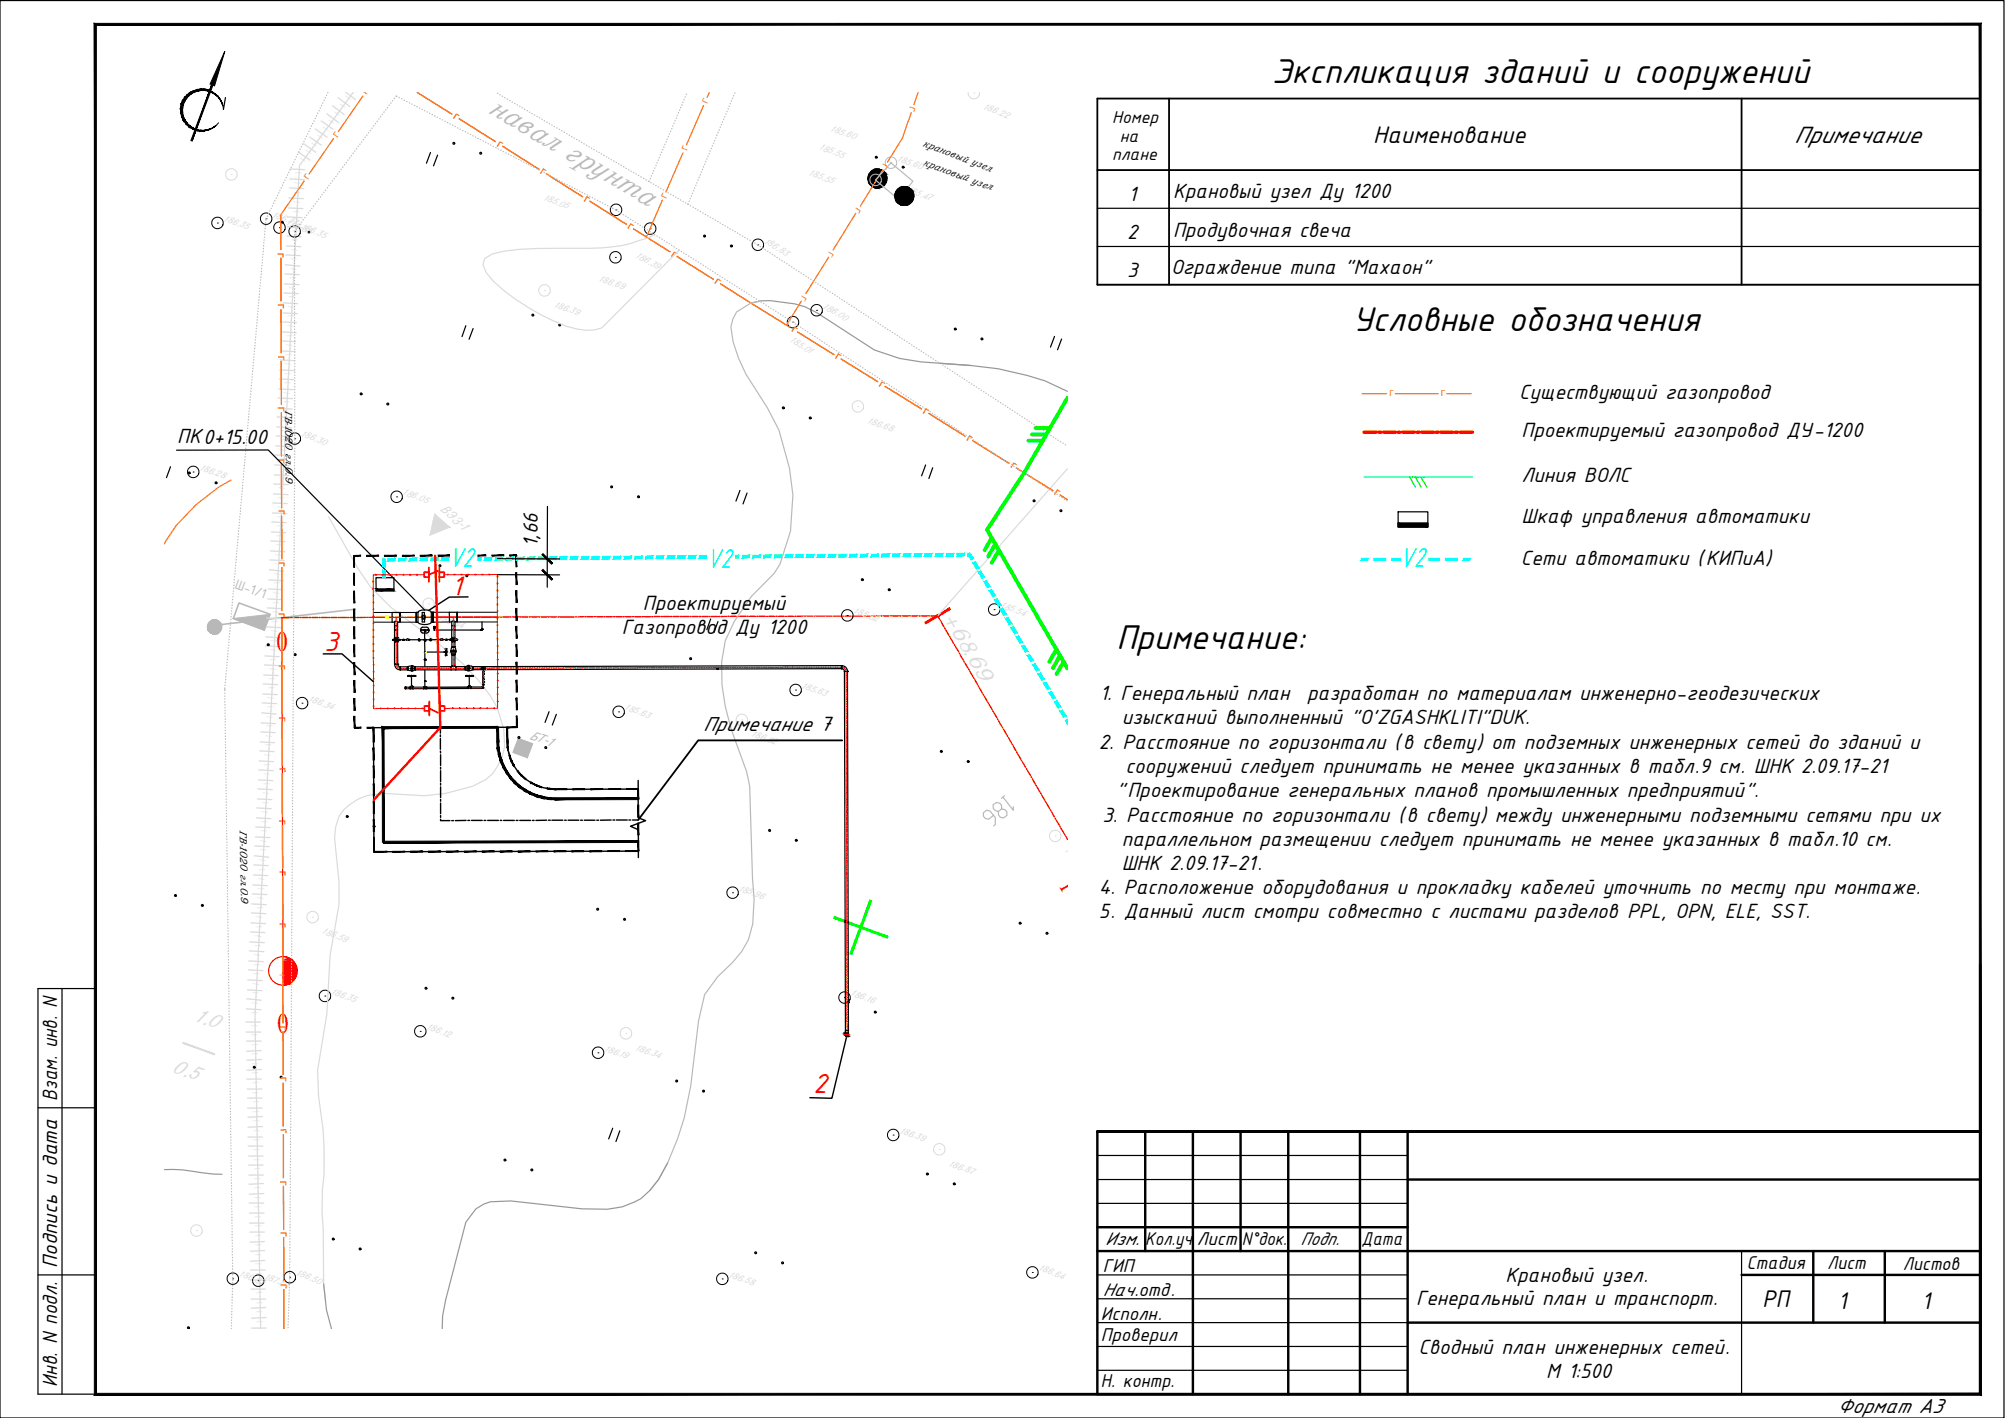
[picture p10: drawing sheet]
<svg xmlns="http://www.w3.org/2000/svg" width="420mm" height="297mm" viewBox="0 0 420 297" stroke-linecap="round" stroke-linejoin="round" font-family="sans-serif">
<defs><g id="words">
<g font-size="7.8">
<text x="266.5" y="17.3">Экспликация зданий и сооружений</text>
<text x="283.4" y="69.3">Условные обозначения</text>
<text x="234" y="136">Примечание:</text>
</g>
<g font-size="6.4" fill="#0ff">
<text x="94.1" y="118.7">V2</text>
<text x="148.1" y="118.9">V2</text>
<text x="293.4" y="118.7">V2</text>
</g>
<g font-size="6.2" fill="#f00">
<text x="94.5" y="124.7" transform="rotate(2 94.5 124.7)">1</text>
<text x="67.9" y="136.3">3</text>
<text x="170.4" y="228.9">2</text>
</g>
<g font-size="5.9" fill="#f00">
<text x="57.9" y="136.4">0</text>
<text x="221.7" y="185.4" transform="rotate(60 221.7 185.4)">1</text>
<text x="58.1" y="216.4" transform="rotate(-1 58.1 216.4)">0</text>
</g>
<text font-size="5.6" fill="#bababa" x="102" y="23.6" transform="rotate(30 102 23.6)">навал грунта</text>
<g font-size="5.6">
<text x="369.4" y="273.9">РП</text>
<text x="385.2" y="274.2">1</text>
<text x="402.7" y="274.2">1</text>
</g>
<g font-size="5.4">
<text x="287.8" y="30">Наименование</text>
<text x="376" y="30">Примечание</text>
</g>
<g font-size="4.7">
<text x="245.8" y="41.6">Крановый узел Ду 1200</text>
<text x="236.5" y="42.1">1</text>
<text x="236.2" y="50.1">2</text>
<text x="245.8" y="49.6">Продувочная свеча</text>
<text x="236.2" y="58.1">3</text>
<text x="245.4" y="57.4">Ограждение типа &quot;Махаон&quot;</text>
<text x="318.3" y="83.5">Существующий газопровод</text>
<text x="37.1" y="92.9">ПК0+15.00</text>
<text x="318.9" y="91.5">Проектируемый газопровод ДУ-1200</text>
<text x="318.9" y="101">Линия ВОЛС</text>
<text x="318.9" y="109.6">Шкаф управления автоматики</text>
<text x="112.7" y="114.6" transform="rotate(-90 112.7 114.6)">1,66</text>
<text x="318.7" y="118.4">Сети автоматики (КИПиА)</text>
<text x="134.7" y="127.9">Проектируемый</text>
<text x="130.3" y="132.9">Газопровод Ду 1200</text>
<text x="230.5" y="146.7">1. Генеральный план</text>
<text x="273.9" y="146.7">разработан по материалам инженерно-геодезических</text>
<text x="147.4" y="153.1">Примечание 7</text>
<text x="235.1" y="151.7">изысканий выполненный &quot;O'ZGASHKLITI&quot;DUK.</text>
<text x="230.2" y="157">2. Расстояние по горизонтали (в свету) от подземных инженерных сетей до зданий и</text>
<text x="235.8" y="162">сооружений следует принимать не менее указанных в табл.9 см. ШНК 2.09.17-21</text>
<text x="234" y="166.9">&quot;Проектирование генеральных планов промышленных предприятий&quot;.</text>
<text x="231" y="172.2">3. Расстояние по горизонтали (в свету) между инженерными подземными сетями при их</text>
<text x="235.1" y="177.2">параллельном размещении следует принимать не менее указанных в табл.10 см.</text>
<text x="235.1" y="182.3">ШНК 2.09.17-21.</text>
<text x="230.2" y="187.3">4. Расположение оборудования и прокладку кабелей уточнить по месту при монтаже.</text>
<text x="230.2" y="192.3">5. Данный лист смотри совместно с листами разделов PPL, OPN, ELE, SST.</text>
<text x="12" y="230.6" transform="rotate(-90 12 230.6)">Взам. инв. N</text>
<text x="12" y="265.5" transform="rotate(-90 12 265.5)">Подпись и дата</text>
<text x="315.5" y="268.5">Крановый узел.</text>
<text x="296.8" y="273.5">Генеральный план и транспорт.</text>
<text x="297.3" y="283.6">Сводный план инженерных сетей.</text>
<text x="12" y="290.6" transform="rotate(-90 12 290.6)">Инв. N подл.</text>
<text x="324" y="288.6">М 1:500</text>
<text x="385" y="296.1">Формат A3</text>
</g>
<text font-size="4.5" fill="#dbdbdb" x="197.7" y="129.4" transform="rotate(59 197.7 129.4)">+68.69</text>
<g font-size="4.3">
<text x="366.1" y="265.9">Стадия</text>
<text x="382.9" y="265.8">Лист</text>
<text x="398.8" y="266">Листов</text>
<text x="230.7" y="290.6">Н. контр.</text>
</g>
<g font-size="4.2">
<text x="231.6" y="260.8">Изм. Кол.уч</text>
<text x="250.8" y="260.8">Лист</text>
<text x="260.2" y="260.8">N°док.</text>
<text x="272.5" y="260.8">Подп.</text>
<text x="285.3" y="260.8">Дата</text>
<text x="231.1" y="266.5">ГИП</text>
<text x="231.1" y="271.5">Нач.отд.</text>
<text x="230.7" y="276.5">Исполн.</text>
<text x="230.7" y="281">Проверил</text>
</g>
<g font-size="3.9">
<text x="233.1" y="25.8">Номер</text>
<text x="234.7" y="29.7">на</text>
<text x="233.1" y="33.4">плане</text>
</g>
<g font-size="3.4" fill="#dbdbdb">
<text x="61.5" y="35.1" transform="rotate(93 61.5 35.1)">| | | | | | | | | |</text>
<text x="60.4" y="57.1" transform="rotate(93 60.4 57.1)">| | | | | | | | | | | | | |</text>
<text x="60.5" y="55.1" transform="rotate(95 60.5 55.1)">|</text>
<text x="58.8" y="87" transform="rotate(93 58.8 87)">| | | | | | | | | | | | | | | |</text>
<text x="58.9" y="85" transform="rotate(95 58.9 85)">|</text>
<text x="57.1" y="119" transform="rotate(95 57.1 119)">|</text>
<text x="57" y="121" transform="rotate(93 57 121)">| | | | | | | | | | | | | |</text>
<text x="53.9" y="180.9" transform="rotate(93 53.9 180.9)">| | | | | | | | | | | | | |</text>
<text x="52.4" y="219.7" transform="rotate(87 52.4 219.7)">| | |</text>
<text x="53.2" y="265.7" transform="rotate(90 53.2 265.7)">| | | |</text>
</g>
<g font-size="3.1" fill="#bababa">
<text x="49.1" y="123.1" transform="rotate(20 49.1 123.1)">Ш</text>
<text x="50.9" y="123.8" transform="rotate(21 50.9 123.8)">-1/1</text>
</g>
<text font-size="2.7" fill="#bababa" x="111" y="154.7" transform="rotate(20 111 154.7)">БТ-1</text>
<g font-size="2.1">
<text x="193.3" y="30.6" transform="rotate(20 193.3 30.6)">крановый узел</text>
<text x="193.3" y="34.6" transform="rotate(20 193.3 34.6)">крановый узел</text>
<text x="59.8" y="85.8" transform="rotate(89 59.8 85.8)">ГВ-1020 гл.0.9</text>
<text x="50.2" y="173.9" transform="rotate(89 50.2 173.9)">ГВ-1020 гл.0.9</text>
</g>
<g font-size="1.9" fill="#dbdbdb">
<text x="188" y="33.6" transform="rotate(20 188 33.6)">185.60</text>
<text x="190" y="40.2" transform="rotate(20 190 40.2)">185.47</text>
<text x="46.9" y="46.3" transform="rotate(20 46.9 46.3)">186.35</text>
<text x="57" y="45.4" transform="rotate(20 57 45.4)">186.37</text>
<text x="59.8" y="47.2" transform="rotate(20 59.8 47.2)">186.85</text>
<text x="63" y="48" transform="rotate(21 63 48)">186.35</text>
<text x="160.1" y="50.8" transform="rotate(32 160.1 50.8)">186.83</text>
<text x="172.4" y="64.5" transform="rotate(30 172.4 64.5)">186.00</text>
<text x="165.5" y="71.5" transform="rotate(32 165.5 71.5)">185.01</text>
<text x="63" y="91.4" transform="rotate(21 63 91.4)">186.30</text>
<text x="41.8" y="98.4" transform="rotate(20 41.8 98.4)">186.28</text>
<text x="84.4" y="103.6" transform="rotate(20 84.4 103.6)">186.05</text>
<text x="91.7" y="129.9" transform="rotate(20 91.7 129.9)">186.44</text>
<text x="178.8" y="128.5" transform="rotate(20 178.8 128.5)">185.52</text>
<text x="209.6" y="127.2" transform="rotate(21 209.6 127.2)">185.54</text>
<text x="64.6" y="146.8" transform="rotate(21 64.6 146.8)">186.34</text>
<text x="130.9" y="148.6" transform="rotate(20 130.9 148.6)">185.63</text>
<text x="168" y="144" transform="rotate(20 168 144)">185.63</text>
<text x="157.4" y="154.2" transform="rotate(20 157.4 154.2)">186.52</text>
<text x="154.8" y="186.5" transform="rotate(20 154.8 186.5)">185.96</text>
<text x="69.3" y="208.2" transform="rotate(20 69.3 208.2)">186.35</text>
<text x="178.2" y="208.5" transform="rotate(20 178.2 208.5)">186.16</text>
<text x="89.4" y="215.6" transform="rotate(20 89.4 215.6)">186.12</text>
<text x="126.6" y="220.1" transform="rotate(21 126.6 220.1)">186.19</text>
<text x="188.5" y="237.3" transform="rotate(20 188.5 237.3)">186.39</text>
<text x="50.1" y="267.4" transform="rotate(21 50.1 267.4)">186.57</text>
<text x="55.4" y="267.8" transform="rotate(21 55.4 267.8)">187.23</text>
<text x="62" y="267.1" transform="rotate(21 62 267.1)">186.50</text>
<text x="152.7" y="267.4" transform="rotate(21 152.7 267.4)">186.58</text>
<text x="217.6" y="266.1" transform="rotate(20 217.6 266.1)">186.64</text>
</g>
<g font-size="1.7" fill="#ff7f00">
<text x="76.9" y="20" transform="rotate(-56 76.9 20)">Г</text>
<text x="85.7" y="19" transform="rotate(34 85.7 19)">Г</text>
<text x="148.2" y="21.8" transform="rotate(-67 148.2 21.8)">Г</text>
<text x="190.8" y="22.2" transform="rotate(108 190.8 22.2)">Г</text>
<text x="70.7" y="28.9" transform="rotate(-55 70.7 28.9)">Г</text>
<text x="94.9" y="24.8" transform="rotate(34 94.9 24.8)">Г</text>
<text x="104" y="30.5" transform="rotate(31 104 30.5)">Г</text>
<text x="143.9" y="31.7" transform="rotate(-67 143.9 31.7)">Г</text>
<text x="185.2" y="34.2" transform="rotate(121 185.2 34.2)">Г</text>
<text x="64.6" y="37.7" transform="rotate(-55 64.6 37.7)">Г</text>
<text x="113.2" y="36.3" transform="rotate(31 113.2 36.3)">Г</text>
<text x="139.6" y="41.6" transform="rotate(-65 139.6 41.6)">Г</text>
<text x="122.3" y="42" transform="rotate(30 122.3 42)">Г</text>
<text x="131.4" y="47.8" transform="rotate(31 131.4 47.8)">Г</text>
<text x="179.5" y="43.3" transform="rotate(124 179.5 43.3)">Г</text>
<text x="58.3" y="52.9" transform="rotate(90 58.3 52.9)">Г</text>
<text x="140.5" y="53.6" transform="rotate(34 140.5 53.6)">Г</text>
<text x="173.8" y="52.5" transform="rotate(120 173.8 52.5)">Г</text>
<text x="149.7" y="59.3" transform="rotate(34 149.7 59.3)">Г</text>
<text x="58.3" y="63.7" transform="rotate(90 58.3 63.7)">Г</text>
<text x="168.1" y="61.7" transform="rotate(121 168.1 61.7)">Г</text>
<text x="165.8" y="69.4" transform="rotate(34 165.8 69.4)">Г</text>
<text x="58.3" y="74.5" transform="rotate(90 58.3 74.5)">Г</text>
<text x="175" y="75.1" transform="rotate(31 175 75.1)">Г</text>
<text x="184.1" y="80.8" transform="rotate(31 184.1 80.8)">Г</text>
<text x="291.2" y="83">Г</text>
<text x="302" y="83">Г</text>
<text x="58.3" y="85.3" transform="rotate(90 58.3 85.3)">Г</text>
<text x="193.3" y="86.5" transform="rotate(30 193.3 86.5)">Г</text>
<text x="202.5" y="92.2" transform="rotate(31 202.5 92.2)">Г</text>
<text x="58.4" y="96.1" transform="rotate(90 58.4 96.1)">Г</text>
<text x="211.7" y="97.9" transform="rotate(34 211.7 97.9)">Г</text>
<text x="58.4" y="106.9" transform="rotate(90 58.4 106.9)">Г</text>
<text x="220.9" y="103.6" transform="rotate(31 220.9 103.6)">Г</text>
<text x="58.5" y="117.7" transform="rotate(90 58.5 117.7)">Г</text>
<text x="58.5" y="128.5" transform="rotate(90 58.5 128.5)">Г</text>
<text x="58.5" y="139.3" transform="rotate(90 58.5 139.3)">Г</text>
<text x="58.5" y="150.1" transform="rotate(90 58.5 150.1)">Г</text>
<text x="58.5" y="160.9" transform="rotate(87 58.5 160.9)">Г</text>
<text x="58.6" y="171.7" transform="rotate(90 58.6 171.7)">Г</text>
<text x="58.6" y="182.5" transform="rotate(90 58.6 182.5)">Г</text>
<text x="58.7" y="193.3" transform="rotate(90 58.7 193.3)">Г</text>
<text x="58.7" y="204.1" transform="rotate(90 58.7 204.1)">Г</text>
<text x="58.7" y="214.9" transform="rotate(90 58.7 214.9)">Г</text>
<text x="58.8" y="225.7" transform="rotate(90 58.8 225.7)">Г</text>
<text x="58.8" y="236.5" transform="rotate(87 58.8 236.5)">Г</text>
<text x="58.8" y="247.3" transform="rotate(90 58.8 247.3)">Г</text>
<text x="58.8" y="258.1" transform="rotate(90 58.8 258.1)">Г</text>
<text x="58.8" y="268.9" transform="rotate(90 58.8 268.9)">Г</text>
</g>
<g font-size="1.4" fill="#dbdbdb">
<text x="62" y="40.1" transform="rotate(90 62 40.1)">|</text>
<text x="62.1" y="38.1" transform="rotate(97 62.1 38.1)">|</text>
<text x="61.3" y="52.1" transform="rotate(96 61.3 52.1)">|</text>
<text x="61.4" y="50.1" transform="rotate(90 61.4 50.1)">|</text>
<text x="61.6" y="48.1" transform="rotate(90 61.6 48.1)">|</text>
<text x="61" y="58.1" transform="rotate(90 61 58.1)">|</text>
<text x="61.1" y="56.1" transform="rotate(96 61.1 56.1)">|</text>
<text x="61.3" y="54.1" transform="rotate(90 61.3 54.1)">|</text>
<text x="60.7" y="64.1" transform="rotate(96 60.7 64.1)">|</text>
<text x="60.8" y="62.1" transform="rotate(90 60.8 62.1)">|</text>
<text x="60.9" y="60.1" transform="rotate(97 60.9 60.1)">|</text>
<text x="60.5" y="68.1" transform="rotate(96 60.5 68.1)">|</text>
<text x="60.6" y="66.1" transform="rotate(90 60.6 66.1)">|</text>
<text x="59.5" y="88" transform="rotate(90 59.5 88)">|</text>
<text x="59.6" y="86" transform="rotate(96 59.6 86)">|</text>
<text x="59.1" y="94.1" transform="rotate(97 59.1 94.1)">|</text>
<text x="59.3" y="92.1" transform="rotate(90 59.3 92.1)">|</text>
<text x="59.4" y="90" transform="rotate(97 59.4 90)">|</text>
<text x="58.8" y="100" transform="rotate(90 58.8 100)">|</text>
<text x="58.9" y="98" transform="rotate(96 58.9 98)">|</text>
<text x="59.1" y="96" transform="rotate(90 59.1 96)">|</text>
<text x="58.5" y="106" transform="rotate(96 58.5 106)">|</text>
<text x="58.6" y="104" transform="rotate(90 58.6 104)">|</text>
<text x="58.7" y="102" transform="rotate(97 58.7 102)">|</text>
<text x="58.2" y="112" transform="rotate(90 58.2 112)">|</text>
<text x="58.3" y="110" transform="rotate(90 58.3 110)">|</text>
<text x="58.4" y="108" transform="rotate(90 58.4 108)">|</text>
<text x="57.9" y="118" transform="rotate(90 57.9 118)">|</text>
<text x="58" y="116" transform="rotate(97 58 116)">|</text>
<text x="58.1" y="114" transform="rotate(90 58.1 114)">|</text>
<text x="57.7" y="122" transform="rotate(90 57.7 122)">|</text>
<text x="57.8" y="120" transform="rotate(96 57.8 120)">|</text>
<text x="57.3" y="130" transform="rotate(90 57.3 130)">|</text>
<text x="57.4" y="128" transform="rotate(96 57.4 128)">|</text>
<text x="57.1" y="134" transform="rotate(90 57.1 134)">|</text>
<text x="53.9" y="266.6" transform="rotate(90 53.9 266.6)">|</text>
<text x="53.9" y="268.7" transform="rotate(90 53.9 268.7)">|</text>
</g>
</g></defs>
<path d="M193.8 130.3l.2 .4 2.4-1.9zM194 130.7l2.4-1.9 .2 .4zM196.4 128.8l.2 .4 2.4-1.9zM196.6 129.2l2.4-1.9 .2 .4z" fill="#f00" stroke="#f00" stroke-width=".21"/>
<!-- layer: 0 -->
<path d="M223.7 98.2l-27.2 30.8" fill="none" stroke="#dbdbdb" stroke-width=".25"/>
<!-- layer: _OTKOS_ -->
<path d="M108.6 154.7l1.9 4 1.1-2.9zM108.6 154.7l1.9 4-3-1.1z" fill="#bababa" stroke="#bababa" stroke-width=".21"/>
<path d="M108.6 154.7l3 1.1-1.1 2.9-3-1.1z" fill="none" stroke="#bababa" stroke-width=".25"/>
<!-- layer: C-ROAD-LINE -->
<path d="M91.1 107.7l3.1 2.7-3.4-1.3zM90.8 109.1l-.7 3 4.1-1.7z" fill="#dbdbdb" stroke="#dbdbdb" stroke-width=".21"/>
<g fill="#bababa" stroke="#bababa" stroke-width=".21">
<path d="M45.3 129.9l.3 .1z"/>
<path d="M44.2 132.6l.6 .2z"/>
<path d="M45.3 129.9l.5 .2zM45.2 129.9l.6 .2z"/>
<path d="M45.2 129.9l.7 .3zM45 129.9l.9 .3z"/>
<path d="M45 129.9l1 .4zM44.9 129.9l1.1 .4z"/>
<path d="M44.9 129.9l1.2 .5zM44.7 129.9l1.4 .5z"/>
<path d="M44.7 129.9l1.5 .6zM44.6 129.9l1.6 .6z"/>
<path d="M44.6 129.9l1.7 .7zM44.4 129.9l1.9 .7z"/>
<path d="M44.4 129.9l2 .9zM44.3 130l2.1 .8z"/>
<path d="M44.3 130l2.1 .9zM44.2 130.1l.1-.1 2.1 .9z"/>
<path d="M44.2 130.1l2.2 .9zM44.1 130.2l.1-.1 2.2 .9z"/>
<path d="M44.1 130.2l2.3 1v-.2zM43.9 130.2h.2l2.3 1z"/>
<path d="M43.9 130.2l2.5 1.1v-.1zM43.9 130.3v-.1l2.5 1.1z"/>
<path d="M43.9 130.3l2.5 1.1v-.1zM43.9 130.3l2.5 1.1-2.6-.9z"/>
<path d="M43.8 130.5l2.6 1.1v-.2zM43.8 130.5l2.6 1.1-2.7-1z"/>
<path d="M43.7 130.6l2.7 1.1v-.1zM43.7 130.6l2.7 1.1-2.8-1z"/>
<path d="M43.6 130.7l2.8 1.2v-.2zM43.6 130.7l2.8 1.2-2.8-1.1z"/>
<path d="M43.6 130.8l2.7 1.2 .1-.1zM43.6 130.8l2.7 1.2-2.8-1z"/>
<path d="M43.5 131l2.7 1.1 .1-.1zM43.5 131l2.7 1.1-2.7-1z"/>
<path d="M43.5 131.1l2.6 1.1 .1-.1zM43.5 131.1l2.6 1.1-2.6-1z"/>
<path d="M43.5 131.2l2.6 1.1v-.1zM43.5 131.2l2.6 1.1-2.6-.9z"/>
<path d="M43.5 131.4l2.5 1 .1-.1zM43.5 131.4l2.5 1-2.5-.9z"/>
<path d="M43.5 131.5l2.3 1 .2-.1zM43.5 131.5l2.3 1z"/>
<path d="M43.5 131.6l2.2 1 .1-.1zM43.5 131.6l2.2 1-2.1-.8z"/>
<path d="M43.6 131.8l2.1 .8zM43.6 131.8l2 .9z"/>
<path d="M43.6 131.9l1.9 .8h.1zM43.6 131.9l1.9 .8z"/>
<path d="M43.6 132.1l1.9 .6zM43.6 132.1l1.7 .7z"/>
<path d="M43.7 132.2l1.6 .6zM43.7 132.2l1.5 .6z"/>
<path d="M43.8 132.3l1.4 .5zM43.8 132.3l1.3 .5z"/>
<path d="M43.9 132.4l1.2 .4zM43.9 132.4l1 .4z"/>
<path d="M44 132.5l.9 .3zM44 132.5l.8 .3z"/>
<path d="M44.2 132.6l.4 .2zM44.2 132.7l.4 .1z"/>
</g>
<path d="M50.1 126.3l6.5 2.4-1.2 3.3-6.5-2.4zM74.5 127.6l-30.8 3.5" fill="none" stroke="#bababa" stroke-width=".34"/>
<path d="M48.9 129.6l7.7-.9-1.2 3.3z" fill="#bababa" stroke="#bababa" stroke-width=".21"/>
<g fill="#000" stroke="#000" stroke-width=".21">
<path d="M182.8 39.1l.8 .3zM184.3 35.5l.5 .1zM189.9 39.1l.5 .2zM188.4 42.7l.9 .3z"/>
<path d="M182.8 39.1l.6 .3zM182.9 39.1l.5 .3z"/>
<path d="M182.6 38.9l1.2 .5zM182.6 38.9l1 .5z"/>
<path d="M182.5 38.8l1.5 .6zM182.5 38.8l1.3 .6z"/>
<path d="M182.3 38.7l1.9 .7zM182.3 38.7l1.7 .7z"/>
<path d="M182.2 38.6l2 .8 .2-.1zM182.2 38.6l2 .8z"/>
<path d="M182.1 38.4l2.5 .9zM182.1 38.4l2.3 .9-2.2-.7z"/>
<path d="M182 38.2l2.6 1.1 .1-.1zM182 38.2l2.6 1.1-2.5-.9z"/>
<path d="M184.3 35.5l.7 .3zM184.1 35.4l.9 .4z"/>
<path d="M182 38l2.7 1.2 .2-.1zM182 38l2.7 1.2-2.7-1z"/>
<path d="M184.1 35.4l1 .4zM183.9 35.4l1.2 .4z"/>
<path d="M181.9 37.8l3 1.3 .2-.1zM181.9 37.8l3 1.3-2.9-1.1z"/>
<path d="M183.9 35.4l1.4 .6zM183.7 35.4l1.6 .6z"/>
<path d="M181.9 37.7l3.2 1.3 .1-.1zM181.9 37.7l3.2 1.3-3.2-1.2z"/>
<path d="M183.7 35.4l1.7 .7-.1-.1zM183.6 35.4l1.8 .7z"/>
<path d="M183.6 35.4l1.9 .9zM183.3 35.5l.3-.1 1.9 .9z"/>
<path d="M181.9 37.5l3.3 1.4 .2-.1zM181.9 37.5l3.3 1.4-3.3-1.2z"/>
<path d="M181.9 37.3l3.5 1.5 .1-.2zM181.9 37.3l3.5 1.5-3.5-1.3z"/>
<path d="M183.3 35.5l2.3 .9-.1-.1zM183.2 35.5h.1l2.3 .9z"/>
<path d="M181.9 37.1l3.6 1.5 .1-.2zM181.9 37.1l3.6 1.5-3.6-1.3z"/>
<path d="M183.2 35.5l2.5 1.1-.1-.2zM183 35.6l2.7 1z"/>
<path d="M181.9 36.9l3.7 1.5 .1-.1zM181.9 36.9l3.7 1.5-3.7-1.3z"/>
<path d="M183 35.6l2.8 1.2-.1-.2zM182.8 35.7l.2-.1 2.8 1.2z"/>
<path d="M182.8 35.7l3 1.3v-.2zM182.7 35.8l.1-.1 3 1.3z"/>
<path d="M182 36.7l3.7 1.6 .1-.2zM182 36.7l3.7 1.6-3.8-1.4z"/>
<path d="M182.1 36.5l3.7 1.6v-.2zM182.1 36.5l3.7 1.6-3.8-1.4z"/>
<path d="M182.7 35.8l3.1 1.4v-.2zM182.7 35.8l3.1 1.4-3.3-1.3z"/>
<path d="M182.5 35.9l3.4 1.5-.1-.2zM182.4 36.1l.1-.2 3.4 1.5z"/>
<path d="M182.3 36.2l3.5 1.5v-.2zM182.2 36.4l.1-.2 3.5 1.5z"/>
<path d="M182.2 36.4l3.6 1.5v-.2zM182.2 36.4l3.6 1.5-3.7-1.4z"/>
<path d="M182.4 36.1l3.4 1.4 .1-.1zM182.4 36.1l3.4 1.4-3.5-1.3z"/>
<path d="M189.9 39.1l.7 .3zM189.8 39.1l.8 .3z"/>
<path d="M189.8 39.1l1 .4zM189.6 39.1l1.2 .4z"/>
<path d="M189.6 39.1l1.3 .6zM189.4 39.1l1.5 .6z"/>
<path d="M189.4 39.1l1.7 .7zM189.2 39.1h.2l1.7 .7z"/>
<path d="M189.2 39.1l2 .8-.1-.1zM189 39.1l2.2 .8z"/>
<path d="M189 39.1l2.3 1zM188.8 39.2l.2-.1 2.3 1z"/>
<path d="M188.4 42.7l.6 .3zM188.6 42.8l.4 .2z"/>
<path d="M188.3 42.6l1.1 .4zM188.3 42.6l1 .4z"/>
<path d="M188.1 42.5l1.6 .5zM188.1 42.5l1.3 .5z"/>
<path d="M188 42.3l1.8 .7zM188 42.3l1.7 .7z"/>
<path d="M187.9 42.2l1.9 .8h.2zM187.9 42.2l1.9 .8z"/>
<path d="M187.7 42l2.3 1 .2-.1zM187.7 42l2.3 1-2.1-.8z"/>
<path d="M187.7 41.9l2.7 1zM187.7 41.9l2.5 1-2.5-.9z"/>
<path d="M187.6 41.7l2.8 1.2 .1-.2zM187.6 41.7l2.8 1.2-2.7-1z"/>
<path d="M187.6 41.5l2.9 1.2h.2zM187.6 41.5l2.9 1.2-2.9-1z"/>
<path d="M187.5 41.3l3.2 1.4 .1-.2zM187.5 41.3l3.2 1.4-3.1-1.2z"/>
<path d="M187.5 41.1l3.3 1.4 .2-.1zM187.5 41.1l3.3 1.4-3.3-1.2z"/>
<path d="M187.5 40.9l3.5 1.5 .1-.2zM187.5 40.9l3.5 1.5-3.5-1.3z"/>
<path d="M187.5 40.8l3.6 1.4 .1-.1zM187.5 40.8l3.6 1.4-3.6-1.3z"/>
<path d="M188.8 39.2l2.5 1.1v-.2zM188.6 39.3l.2-.1 2.5 1.1z"/>
<path d="M187.6 40.5l3.6 1.6 .1-.2zM187.6 40.5l3.6 1.6-3.7-1.3z"/>
<path d="M188.6 39.3l2.8 1.2-.1-.2zM188.5 39.4l.1-.1 2.8 1.2z"/>
<path d="M188.5 39.4l3 1.2-.1-.1zM188.3 39.5l.2-.1 3 1.2z"/>
<path d="M187.7 40.4l3.6 1.5 .1-.1zM187.7 40.4l3.6 1.5-3.7-1.4z"/>
<path d="M187.7 40.2l3.7 1.6v-.2zM187.7 40.2l3.7 1.6-3.7-1.4z"/>
<path d="M188.3 39.5l3.2 1.3v-.2zM188.2 39.6l.1-.1 3.2 1.3z"/>
<path d="M188.2 39.6l3.3 1.4v-.2zM188.2 39.6l3.3 1.4-3.5-1.3z"/>
<path d="M187.8 40l3.6 1.6 .1-.2zM187.8 40l3.6 1.6-3.7-1.4z"/>
<path d="M188 39.7l3.5 1.5v-.2zM187.9 39.9l.1-.2 3.5 1.5z"/>
<path d="M187.9 39.9l3.6 1.5v-.2zM187.9 39.9l3.6 1.5-3.7-1.4z"/>
</g>
<!-- layer: _OTKOS_ -->
<path d="M74 19.4l-10.3 14a2.56 2.56 0 0 0-1 2.7l-8.9 170.3a181.3 181.3 0 0 0-.1 19.3l.9 52.7" fill="none" stroke="#dbdbdb" stroke-width=".25"/>
<g fill="none" stroke="#dbdbdb" stroke-width=".21">
<path d="M202.9 19.4a1.18 1.18 0 0 0 1.2 1.3 1.18 1.18 0 0 0 1.1-1.3M204.1 19.5h.1M48.5 36.6h.1M114.1 60.9h.1M179.7 85.2h.1M89.8 126.5h.1M155.4 150.8h.1M221.1 175.1h.1M65.5 192.1h.1M131.1 216.5h.1M41.1 257.8h.1M196.8 240.8h.1"/>
<circle cx="48.5" cy="36.5" r="1.21"/>
<circle cx="114.1" cy="60.8" r="1.21"/>
<circle cx="179.8" cy="85.1" r="1.21"/>
<circle cx="89.8" cy="126.5" r="1.21"/>
<circle cx="155.5" cy="150.8" r="1.21"/>
<circle cx="221.1" cy="175.1" r="1.21"/>
<circle cx="65.5" cy="192.1" r="1.21"/>
<circle cx="131.2" cy="216.5" r="1.21"/>
<circle cx="41.2" cy="257.8" r="1.21"/>
<circle cx="196.8" cy="240.8" r="1.21"/>
</g>
<!-- layer: Derevya -->
<g fill="none" stroke="#000" stroke-width=".25">
<circle cx="95.1" cy="30" r=".19"/>
<circle cx="100.7" cy="32.1" r=".19"/>
<circle cx="183.6" cy="32.9" r=".19"/>
<circle cx="189.3" cy="35" r=".19"/>
<circle cx="59.1" cy="46.5" r=".19"/>
<circle cx="64.7" cy="48.6" r=".19"/>
<circle cx="147.6" cy="49.5" r=".19"/>
<circle cx="153.3" cy="51.5" r=".19"/>
<circle cx="111.7" cy="66" r=".19"/>
<circle cx="117.3" cy="68.1" r=".19"/>
<circle cx="200.2" cy="68.9" r=".19"/>
<circle cx="205.8" cy="71" r=".19"/>
<circle cx="39.6" cy="99.1" r=".19"/>
<circle cx="75.7" cy="82.5" r=".19"/>
<circle cx="81.3" cy="84.6" r=".19"/>
<circle cx="164.1" cy="85.4" r=".19"/>
<circle cx="169.8" cy="87.6" r=".19"/>
<circle cx="45.3" cy="101.1" r=".19"/>
<circle cx="92.2" cy="118.5" r=".19"/>
<circle cx="128.2" cy="102" r=".19"/>
<circle cx="133.8" cy="104.1" r=".19"/>
<circle cx="216.7" cy="104.9" r=".19"/>
<circle cx="222.3" cy="107" r=".19"/>
<circle cx="56.2" cy="135.1" r=".19"/>
<circle cx="61.8" cy="137.1" r=".19"/>
<circle cx="97.8" cy="120.6" r=".19"/>
<circle cx="144.7" cy="138" r=".19"/>
<circle cx="180.7" cy="121.4" r=".19"/>
<circle cx="186.3" cy="123.5" r=".19"/>
<circle cx="108.7" cy="154.5" r=".19"/>
<circle cx="114.4" cy="156.6" r=".19"/>
<circle cx="150.3" cy="140" r=".19"/>
<circle cx="197.3" cy="157.4" r=".19"/>
<circle cx="202.9" cy="159.5" r=".19"/>
<circle cx="72.7" cy="171" r=".19"/>
<circle cx="78.4" cy="173.1" r=".19"/>
<circle cx="161.3" cy="174" r=".19"/>
<circle cx="166.9" cy="176" r=".19"/>
<circle cx="36.8" cy="187.6" r=".19"/>
<circle cx="42.4" cy="189.7" r=".19"/>
<circle cx="125.2" cy="190.5" r=".19"/>
<circle cx="130.9" cy="192.6" r=".19"/>
<circle cx="213.8" cy="193.4" r=".19"/>
<circle cx="219.4" cy="195.5" r=".19"/>
<circle cx="89.3" cy="207" r=".19"/>
<circle cx="94.9" cy="209.1" r=".19"/>
<circle cx="177.8" cy="209.9" r=".19"/>
<circle cx="183.4" cy="212" r=".19"/>
<circle cx="53.3" cy="223.6" r=".19"/>
<circle cx="58.9" cy="225.6" r=".19"/>
<circle cx="141.8" cy="226.4" r=".19"/>
<circle cx="147.4" cy="228.6" r=".19"/>
<circle cx="69.8" cy="259.6" r=".19"/>
<circle cx="105.8" cy="243" r=".19"/>
<circle cx="111.4" cy="245.1" r=".19"/>
<circle cx="194.3" cy="245.9" r=".19"/>
<circle cx="200" cy="248" r=".19"/>
<circle cx="39.5" cy="278.1" r=".19"/>
<circle cx="75.5" cy="261.6" r=".19"/>
<circle cx="158.3" cy="262.4" r=".19"/>
<circle cx="164" cy="264.5" r=".19"/>
</g>
<!-- layer: _OTKOS_ -->
<path d="M38.4 218.3l-.1 .2 6.7 2.3zM38.3 218.5l6.7 2.3-.1 .2z" fill="#dbdbdb" stroke="#dbdbdb" stroke-width=".21"/>
<path d="M157.4 63.5l2-.5h2l5.1 .7 2.2 .5 2.5 1.3 12 7.8 5.3 1.8 4.5 .7 10.5 .8M139.9 243.6l-1.9 3.5a12.5 12.5 0 0 1-10.7 6.2l-5.3-.1-14.9-1.6-4.3 .1-1.4 .5-1.7 1-2.1 2.8-4.2 16.3-.6 3.4-.1 2.7M67.8 268.9l.6 5.5 1.1 4" fill="none" stroke="#989898" stroke-width=".25"/>
<g fill="none" stroke="#ff7f00" stroke-width=".25">
<path d="M87.5 19.4l7.2 4.5M192.4 19.4l-.9 2.5M63.8 37.9l-5 7.1v7.3M69.9 29l-5.1 7.4M76 20.1l-5.1 7.4M96.2 24.9l7.6 4.8M105.3 30.6l7.6 4.9M114.5 36.4l7.6 4.8M185 35.5l-4.7 7.7M191 23.6l-1.9 5.3-3.1 5.1M58.9 54.1v9M123.6 42.1l7.6 4.9"/>
<path d="M132.8 47.9l7.6 4.8M141.9 53.7l7.6 4.8M151 59.5l14.6 9.1M173.7 53.9l-4.8 7.6M179.3 44.7l-4.7 7.7M58.9 64.9v9M58.9 75.7l.1 9M167.1 69.5l7.7 4.8M167.9 63.1l-3.1 5M176.3 75.2l7.6 4.8M59 86.5v9M59 97.3v9"/>
<path d="M185.5 80.9l7.6 4.8M194.6 86.6l7.7 4.8M203.8 92.3l7.7 4.8M213 98l7.6 4.8M59 108.1l.1 9M59.1 118.9v9M222.2 103.7l1.5 1M59.1 129.7v9M59.1 140.5v9M59.1 151.3l.1 9M59.2 162.1v9M59.2 172.9v9"/>
<path d="M59.2 183.7l.1 9M59.3 194.5v9M59.3 205.3v9M59.3 216.1l.1 9M59.4 226.9v9M59.4 237.7v9M59.4 248.5v9M59.4 259.3l.1 9M59.5 270.1v8.3"/>
</g>
<!-- layer: C-ROAD-LINE -->
<g fill="none" stroke="#f00" stroke-width=".3">
<path d="M59.1 129.4h1.5M61.1 129.4h-.2M61.3 129.4h1.3M62.9 129.4h.2M63.4 129.4h1.2M64.9 129.4h.2M65.4 129.4h1.2M66.8 129.4h.3M67.4 129.4h1.2M68.9 129.4h.2M69.3 129.4h1.3M70.9 129.4h.2"/>
<path d="M71.4 129.4h1.2M72.9 129.4h.2M73.4 129.4h1.2M74.8 129.4h.3M76.6 129.3l-1.2 .1M76.9 129.3h.2M77.3 129.3h1.3M78.9 129.3h.2M79.4 129.3h1.2M80.9 129.3h.2M81.4 129.3h1.2M82.8 129.3h.3"/>
<path d="M83.4 129.3h1.2M84.9 129.3h.2M85.3 129.3h1.3M86.9 129.3h.2M87.4 129.3h1.2M88.9 129.3h.2M89.4 129.3h1.2M90.8 129.3h.3M92.6 129.3h-1.2M92.9 129.3h.2M93.3 129.3h1.3M94.9 129.3h.2"/>
<path d="M95.4 129.3h1.2M96.9 129.3h.2M97.4 129.3h1.2M98.8 129.3h.3M99.4 129.3h1.2M100.9 129.3h.2M101.3 129.3h1.3M102.9 129.3h.2M103.4 129.3h1.2M104.9 129.3h.2M106.6 129.2l-1.2 .1M106.8 129.2h.3"/>
<path d="M107.4 129.2h1.2M108.9 129.2h.2M109.3 129.2h1.3M110.9 129.2h.2M111.4 129.2h1.2M112.9 129.2h.2M113.4 129.2h1.2M114.9 129.2h.2M115.4 129.2h1.2M116.9 129.2h.2M117.3 129.2h3M120.6 129.2h.2"/>
<path d="M122.3 129.2h-1.2M122.6 129.2h.2M123.1 129.2h1.2M124.5 129.2h.3M125.1 129.2h1.2M126.6 129.2h.2M127 129.2h1.3M128.6 129.2h.2M129.1 129.2h1.2M130.6 129.2h.2M131.1 129.2h1.2M132.5 129.2h.3"/>
<path d="M133.1 129.2h1.2M134.6 129.2h.2M135 129.2h1.3M136.6 129.2h.2M137.1 129.1h1.2M138.6 129.1h.2M139.1 129.1h1.2M140.5 129.1h.3M141.1 129.1h1.2M142.6 129.1h.2M143 129.1h1.3M144.6 129.1h.2"/>
<path d="M145.1 129.1h1.2M146.6 129.1h.2M147.1 129.1h1.2M148.5 129.1h.3M149.1 129.1h1.2M150.6 129.1h.2M152.3 129.1h-1.3M152.6 129.1h.2M153.1 129.1h1.2M154.6 129.1h.2M155.1 129.1h1.2M156.5 129.1h.3"/>
<path d="M157.1 129.1h1.2M158.6 129.1h.2M159 129.1h1.3M160.6 129.1h.2M161.1 129.1h1.2M162.6 129.1h.2M163.1 129.1h1.2M164.5 129.1h.3M165.1 129.1h1.2M166.6 129.1h.2M168.3 129.1h-1.3M168.6 129.1h.2"/>
<path d="M169.1 129.1h1.2M170.6 129.1h.2M171.1 129.1h1.2M172.6 129.1h.2M173.1 129.1h1.2M174.6 129.1h.2M175 129.1h1.3M176.6 129.1h.2M177.1 129.1h1.2M178.6 129.1h.2M179.1 129.1h1.2M180.6 129.1h.2"/>
<path d="M181.1 129.1h1.2M182.8 129l-.2 .1M183 129h1.3M184.6 129h.2M185.1 129h1.2M186.6 129h.2M187.1 129h1.2M188.6 129h.2M189.1 129h1.2M190.6 129h.2M191.1 129h1.2M192.6 129h.2"/>
<path d="M193.1 129h1.2M194.6 129h.2M195.1 129h1.4l.3 .6M197 129.8l.1 .2M197.2 130.2l.6 1.1M198 131.6l.1 .2M198.2 132l.6 1.1M199 133.3l.1 .2M199.2 133.7l.7 1.1M200 135l.1 .2M200.2 135.5l.7 1M201 136.8l.1 .2"/>
<path d="M201.2 137.2l.6 1M202 138.5l.1 .2M202.2 138.9l.7 1.1M203 140.2l.1 .2M203.2 140.6l.7 1.1M204 141.9l.1 .2M204.3 142.4l.6 1.1M205 143.7l.1 .2M205.2 144.1l.7 1.1M206 145.4l.1 .2M206.2 145.8l.7 1.1M207 147.1l.1 .2"/>
<path d="M207.3 147.6l.6 1M208 148.9l.2 .2M208.3 149.3l.6 1.1M209 150.6l.1 .2M209.3 151l.6 1.1M210 152.3l.1 .2M210.3 152.7l.6 1.1M211 154l.2 .2M211.3 154.5l.6 1.1M212 155.8l.2 .2M212.3 156.2l.6 1.1M213 157.5l.1 .2"/>
<path d="M213.3 157.9l.6 1.1M214 159.2l.2 .3M214.3 159.7l.6 1M215.1 160.9l.1 .3M215.3 161.4l.6 1.1M216.1 162.7l.1 .2M216.3 163.1l.6 1.1M217 164.4l.2 .2M217.3 164.8l.6 1.1M218.1 166.1l.1 .3M218.3 166.6l.6 1.1M219.1 167.9l.1 .2"/>
<path d="M219.3 168.3l.7 1.1M220.1 169.6l.1 .2M220.3 170l.6 1.1M221.1 171.4l.1 .2M221.3 171.8l.7 1M222.1 173l.1 .3M222.3 173.5l.7 1.1M223.1 174.8l.1 .2M223.4 175.2l.3 .6"/>
</g>
<g fill="#f00" stroke="#f00" stroke-width=".21">
<path d="M59.3 200.4h.5z"/>
<path d="M59.3 206.2h1l-.5 .2z"/>
<path d="M59.3 200.4l1 .2zM59.3 200.4l1 .2h-1z"/>
<path d="M59.3 200.6l1.5 .2-.5-.2zM59.3 200.6l1.5 .2h-1.5z"/>
<path d="M59.3 200.8l1.9 .3-.4-.3zM59.3 200.8l1.9 .3h-1.9z"/>
<path d="M59.3 201.1l2.3 .4-.4-.4zM59.3 201.1l2.3 .4h-2.3z"/>
<path d="M59.3 201.5l2.6 .4-.3-.4zM59.3 201.5l2.6 .4h-2.6z"/>
<path d="M59.3 201.9l2.8 .4-.2-.4zM59.3 201.9l2.8 .4-2.8 .1z"/>
<path d="M59.3 202.4l2.9 .4-.1-.5zM59.3 202.4l2.9 .4h-2.9z"/>
<path d="M59.3 202.8l3 .6-.1-.6zM59.3 202.8l3 .6h-3z"/>
<path d="M59.3 203.4l2.9 .5 .1-.5zM59.3 203.4l2.9 .5h-2.9z"/>
<path d="M59.3 203.9l2.8 .5 .1-.5zM59.3 203.9l2.8 .5h-2.8z"/>
<path d="M59.3 204.4l2.6 .5 .2-.5zM59.3 204.4l2.6 .5h-2.6z"/>
<path d="M59.3 204.9l2.3 .4 .3-.4zM59.3 204.9l2.3 .4h-2.3z"/>
<path d="M59.3 205.3l1.9 .4 .4-.4zM59.3 205.3l1.9 .4h-1.9z"/>
<path d="M59.3 205.7l1.5 .3 .4-.3zM59.3 205.7l1.5 .3h-1.5z"/>
<path d="M59.3 206l1 .2 .5-.2zM59.3 206l1 .2h-1z"/>
<path d="M59.3 206.2v.2h.5zM59.3 206.4h.5z"/>
</g>
<g fill="#fff" stroke="#fff" stroke-width=".21">
<path d="M58.8 200.4h.5z"/>
<path d="M58.3 206.2h1v.2z"/>
<path d="M58.8 200.4l.5 .2v-.2zM58.3 200.6l.5-.2 .5 .2z"/>
<path d="M58.3 200.6l1 .2v-.2zM57.8 200.8l.5-.2 1 .2z"/>
<path d="M57.8 200.8l1.5 .3v-.3zM57.4 201.1l.4-.3 1.5 .3z"/>
<path d="M57.4 201.1l1.9 .4v-.4zM57 201.5l.4-.4 1.9 .4z"/>
<path d="M57 201.5l2.3 .4v-.4zM57 201.5l2.3 .4h-2.6z"/>
<path d="M56.7 201.9l2.6 .5v-.5zM56.7 201.9l2.6 .5h-2.8z"/>
<path d="M56.5 202.4l2.8 .4v-.4zM56.5 202.4l2.8 .4-3 .1z"/>
<path d="M56.3 202.9l3 .5v-.6zM56.3 202.9l3 .5h-3z"/>
<path d="M56.3 203.4l3 .5v-.5zM56.3 203.4l3 .5h-3z"/>
<path d="M56.3 203.9l3 .5v-.5zM56.3 203.9l3 .5h-2.8z"/>
<path d="M56.5 204.4l2.8 .5v-.5zM56.5 204.4l2.8 .5h-2.6z"/>
<path d="M56.7 204.9l2.6 .4v-.4zM56.7 204.9l2.6 .4h-2.3z"/>
<path d="M57 205.3l2.3 .4v-.4zM57 205.3l2.3 .4h-1.9z"/>
<path d="M57.4 205.7l1.9 .3v-.3zM57.4 205.7l1.9 .3h-1.5z"/>
<path d="M57.8 206l1.5 .2v-.2zM57.8 206l1.5 .2h-1z"/>
<path d="M58.3 206.2l1 .2zM58.8 206.4h.5z"/>
</g>
<g fill="none" stroke="#f00" stroke-width=".25">
<path d="M59.1 129.4l.2 77"/>
<circle cx="59.3" cy="203.4" r="2.98"/>
</g>
<!-- layer: SETKR -->
<g fill="#0f0" stroke="#0f0" stroke-width=".21">
<path d="M182.3 188.5l-4.2 11.3 .4 .1zM182.3 188.5l.4 .2-4.2 11.2z"/>
<path d="M174.8 192l-.1 .3 11.4 3.9zM174.7 192.3l11.4 3.9-.2 .3z"/>
</g>
<!-- layer: GOR_B0 -->
<path d="M208.2 170.8l-1 .8-.7-.2-.4-.4v-.7l.7-.6 .7 .2 1.1 1.4v1.4l-.4 .3M209.9 169.4l.7 .2 .4 .5v.7l-.7 .6-.7-.2-.3-.5-.1-.7 .7-.6v-.7l-.4-.4-.7-.2-.7 .5 .1 .8 .3 .4 .7 .2M210.2 167l2.1 2.7v-.7M210.5 166.7l-.7 .5" fill="none" stroke="#bababa" stroke-width=".25"/>
<!-- layer: PI_TT0 -->
<g fill="none" stroke="#000" stroke-width=".21">
<path d="M45.6 46.7h.1M55.8 45.8h.1M58.5 47.7h.1M61.7 48.5h.1M128.9 53.9h.1M129.1 44h.1M136.2 47.9h.1M158.8 51.3h.1M188.8 40.7h.1M166.2 67.5h.1M171.1 65h.1M40.5 98.9h.1"/>
<path d="M61.8 91.9h.1M83.1 104.1h.1M177.5 128.9h.1M208.3 127.7h.1M63.3 147.3h.1M129.6 149.1h.1M166.7 144.6h.1M153.5 187h.1M68.1 208.6h.1M88.1 216.1h.1M177 209h.1M125.3 220.5h.1"/>
<path d="M187.2 237.8h.1M48.8 267.9h.1M54.1 268.3h.1M60.7 267.6h.1M151.3 267.9h.1M216.3 266.6h.1"/>
<circle cx="45.6" cy="46.7" r="1.21"/>
<circle cx="55.8" cy="45.8" r="1.21"/>
<circle cx="58.6" cy="47.7" r="1.21"/>
<circle cx="61.7" cy="48.5" r="1.21"/>
<circle cx="129" cy="53.9" r="1.21"/>
<circle cx="129.1" cy="43.9" r="1.21"/>
<circle cx="136.2" cy="47.9" r="1.21"/>
<circle cx="158.8" cy="51.3" r="1.21"/>
<circle cx="188.8" cy="40.7" r="1.21"/>
<circle cx="166.2" cy="67.5" r="1.21"/>
<circle cx="171.1" cy="65" r="1.21"/>
<circle cx="40.5" cy="98.9" r="1.21"/>
<circle cx="61.8" cy="91.9" r="1.21"/>
<circle cx="83.1" cy="104.1" r="1.21"/>
<circle cx="177.6" cy="128.9" r="1.21"/>
<circle cx="208.3" cy="127.7" r="1.21"/>
<circle cx="63.3" cy="147.3" r="1.21"/>
<circle cx="129.6" cy="149.1" r="1.21"/>
<circle cx="166.7" cy="144.5" r="1.21"/>
<circle cx="153.5" cy="187" r="1.21"/>
<circle cx="68.1" cy="208.6" r="1.21"/>
<circle cx="88.1" cy="216" r="1.21"/>
<circle cx="177" cy="209" r="1.21"/>
<circle cx="125.3" cy="220.5" r="1.21"/>
<circle cx="187.2" cy="237.8" r="1.21"/>
<circle cx="48.8" cy="267.8" r="1.21"/>
<circle cx="54.1" cy="268.3" r="1.21"/>
<circle cx="60.7" cy="267.6" r="1.21"/>
<circle cx="151.4" cy="267.9" r="1.21"/>
<circle cx="216.3" cy="266.5" r="1.21"/>
</g>
<g fill="none" stroke="#bababa" stroke-width=".21">
<path d="M183.5 37.7h.1M186.7 34.1h.1"/>
<circle cx="183.5" cy="37.7" r="1.21"/>
<circle cx="186.7" cy="34.1" r="1.21"/>
</g>
<g fill="none" stroke="#000" stroke-width=".25">
<path d="M90.2 31.9l-.8 2.3M91.7 32.5l-.9 2.2M97.6 68.2l-.8 2.3M99.1 68.8l-.8 2.3M221 70.5l-.9 2.2M222.5 71l-.9 2.3M35.7 97.8l-.8 2.3M194 97.4l-.9 2.3M195.5 98l-.9 2.2M155.1 102.7l-.9 2.3M156.5 103.3l-.8 2.3M148.9 129.7l-.8 2.2"/>
<path d="M150.5 130.2l-.9 2.3M115.1 149.1l-.9 2.2M116.6 149.6l-.9 2.3M128.4 236.3l-.8 2.3M129.9 236.9l-.8 2.2"/>
</g>
<!-- layer: 0 -->
<path d="M186.7 34.1l4.6 3.9-3 3.8-4.8-4.1z" fill="none" stroke="#bababa" stroke-width=".25"/>
<g fill="none" stroke="#bababa" stroke-width=".25">
<path d="M68.5 19.9l-.1 .1M68.7 19.4v.1M104.2 19.5l.1 .1M104.7 19.8l.1 .1M143.8 19.7v.1M154 19.5h.1M58.7 39.9h-.1M59 39.3l-.1 .1M59.2 38.8h.1M59.5 38.2l-.1 .1M59.7 37.7v.1M60 37.2h-.1"/>
<path d="M60.3 36.6l-.1 .1M60.5 36.1v.1M60.8 35.5l-.1 .1M61 35v.1M61.3 34.4v.1M61.6 33.9v.1M61.8 33.4v.1M62.1 32.8v.1M62.4 32.3v.1M62.7 31.8l-.1 .1M62.9 31.2v.1M63.2 30.7l-.1 .1"/>
<path d="M63.5 30.1l-.1 .2M63.7 29.6v.1M64 29.1l-.1 .1M64.2 28.5v.1M64.5 28v.1M64.8 27.5h-.1M65 26.9v.1M65.3 26.4h-.1M65.6 25.9h-.1M65.8 25.3v.1M66.1 24.8h-.1M66.3 24.2v.1"/>
<path d="M66.6 23.7l-.1 .1M66.9 23.1l-.1 .1M67.1 22.6v.1M67.4 22.1v.1M67.6 21.5v.1M67.9 21v.1M68.2 20.4v.1M68.2 39.8v.1M68.6 39.3v.1M69 38.8l-.1 .1M69.3 38.3v.1M69.7 37.8l-.1 .1"/>
<path d="M70.1 37.4l-.1 .1M70.4 36.9v.1M70.8 36.4l-.1 .1M71.2 35.9l-.1 .1M71.5 35.5h.1M71.9 35h-.1M72.2 34.5v.1M72.6 34l-.1 .1M72.9 33.5v.1M73.3 33l-.1 .1M73.7 32.6l-.1 .1M74 32.1v.1"/>
<path d="M74.4 31.6l-.1 .1M74.8 31.1l-.1 .1M75.1 30.6v.1M75.5 30.2l-.1 .1M75.8 29.7v.1M76.2 29.2l-.1 .1M76.5 28.7v.1M76.9 28.3h-.1M77.3 27.8h-.1M77.6 27.3v.1M78 26.8l-.1 .1M78.4 26.3l-.1 .1"/>
<path d="M78.7 25.9h.1M79.1 25.4l-.1 .1M79.4 24.9v.1M79.8 24.4l-.1 .1M80.1 23.9v.1M80.5 23.4l-.1 .1M80.9 23l-.1 .1M81.2 22.5v.1M81.6 22l-.1 .1M82 21.5l-.1 .1M82.3 21.1v.1M82.7 20.6h-.1"/>
<path d="M83 20.2h.2M83.6 20.4l.1 .1M84.2 20.7h.1M84.7 21h.1M85.2 21.2l.1 .1M85.8 21.5l.1 .1M86.3 21.8h.1M86.8 22.1h.1M87.3 22.3l.2 .1M87.9 22.6l.1 .1M88.4 22.9h.1M88.9 23.2h.1"/>
<path d="M89.5 23.4l.1 .1M90 23.7l.1 .1M90.6 24h.1M91.1 24.3h.1M91.6 24.5l.1 .1M92.2 24.8v.1M92.7 25.1h.1M93.2 25.4h.1M93.7 25.6l.2 .1M94.3 25.9l.1 .1M94.8 26.2l.1 .1M95.3 26.5h.1"/>
<path d="M95.9 26.8h.1M96.4 27l.1 .1M96.9 27.3l.1 .1M97.5 27.6h.1M98 27.9h.1M98.6 28.1v.1M99.1 28.4v.1M99.6 28.7h.1M100.1 29h.1M100.7 29.2l.1 .1M101.2 29.5l.1 .1M101.7 29.8h.1"/>
<path d="M102.3 30.1h.1M102.8 30.3l.1 .1M103.3 30.6l.1 .1M103.9 30.9l.1 .1M104.4 31.2h.1M104.9 31.4l.1 .1M105.2 20.1l.1 .1M105.5 31.7v.1M105.7 20.4l.1 .1M106 32l.1 .1M106.3 20.7l.1 .1M106.5 32.3h.1"/>
<path d="M106.8 21.1h.1M107.1 32.6h.1M107.3 21.4h.1M107.6 32.8l.1 .1M107.8 21.7h.1M108.1 33.1l.1 .1M108.4 22h.1M108.7 33.4h.1M108.9 22.3h.1M109.2 33.7h.1M109.4 22.5l.1 .1M109.7 33.9l.1 .1"/>
<path d="M109.9 22.8l.1 .1M110.3 34.2l.1 .1M110.4 23.1l.1 .1M110.8 34.5h.1M111 23.5h.1M111.3 34.8h.1M111.5 23.8h.1M111.8 35l.1 .1M112 24.1h.1M112.4 35.3l.1 .1M112.5 24.4h.1M112.9 35.6h.1"/>
<path d="M113 24.7h.1M113.5 35.9h.1M113.5 25h.1M114 36.1l.1 .1M114 25.3h.1M114.5 36.4l.1 .1M114.6 25.6h.1M115.1 36.7v.1M115.1 25.9h.1M115.6 37h.1M115.6 26.2h.1M116.1 37.3h.1"/>
<path d="M116.1 26.5h.1M116.7 37.5l.1 .1M116.7 26.8h.1M117.2 37.8l.1 .1M117.2 27.1h.1M117.7 27.4h.1M117.7 38.1h.1M118.2 27.7l.1 .1M118.2 38.4h.1M118.7 28l.1 .1M118.8 38.6l.1 .1M119.3 28.3h.1"/>
<path d="M119.3 38.9l.1 .1M119.8 28.6h.1M119.8 39.2h.1M120.3 28.9h.1M120.4 39.5h.1M120.8 29.2h.1M120.9 39.7l.1 .1M121.3 29.5h.1M121.8 29.8h.1M122.3 30.1l.1 .1M122.9 30.4l.1 .1M123.4 30.7l.1 .1"/>
<path d="M123.9 31l.1 .1M124.4 31.3l.1 .1M125 31.6l.1 .1M125.5 31.9h.1M126 32.2h.1M126.5 32.5l.1 .1M127 32.8l.1 .1M127.6 33.1v.1M128.1 33.4v.1M128.6 33.7l.1 .1M129.1 34l.1 .1M129.6 34.3l.1 .1"/>
<path d="M130.1 34.6l.1 .1M130.6 34.9l.2 .1M131.2 35.2l.1 .1M131.7 35.5l.1 .1M132.2 35.8l.1 .1M132.8 36.1v.1M133.3 36.4v.1M133.8 36.7l.1 .1M134.3 37l.1 .1M134.8 37.3l.1 .1M135.3 37.7h.1M135.8 38h.1"/>
<path d="M136.1 37.9l-.1 .1M136.3 37.4v.1M136.4 38.3h.1M136.5 36.8v.1M136.8 36.3l-.1 .1M136.9 38.6h.1M137 35.7l-.1 .1M137.2 35.2h.1M137.4 38.8l.1 .1M137.5 34.6v.1M137.7 34.1h.1M137.9 39.1l.1 .1"/>
<path d="M138 33.5l-.1 .1M138.2 33h-.1M138.4 32.4v.1M138.4 39.4l.1 .1M138.6 31.9h.1M138.9 31.3v.1M139 39.7l.1 .1M139.1 30.8h.1M139.4 30.2l-.1 .1M139.6 29.7h.1M139.8 29.1v.1M140.1 28.6h-.1"/>
<path d="M140.3 28v.1M140.5 27.5h.1M140.8 26.9v.1M141 26.4h.1M141.3 25.8l-.1 .1M141.5 25.3h-.1M141.7 24.7v.1M141.9 24.2h.1M142.2 23.6v.1M142.5 23l-.1 .1M142.7 22.5l-.1 .1M142.9 21.9v.1"/>
<path d="M143.1 21.4v.1M143.4 20.8l-.1 .1M143.6 20.3h.1M145.4 39.9l-.1 .1M145.6 39.4h-.1M145.8 38.8v.1M146 38.3h.1M146.3 37.7v.1M146.5 37.1v.1M146.8 36.6l-.1 .1M147 36l-.1 .1M147.2 35.5h.1"/>
<path d="M147.4 34.9v.1M147.7 34.4h.1M147.9 33.8v.1M148.2 33.3h-.1M148.4 32.7l-.1 .1M148.6 32.2h.1M148.8 31.6v.1M149.1 31.1h.1M149.3 30.5v.1M149.6 30h-.1M149.8 29.4l-.1 .1M150 28.9h.1"/>
<path d="M150.2 28.3v.1M150.5 27.7v.1M150.7 27.2v.1M151 26.6l-.1 .1M151.2 26.1h.1M151.4 25.5v.1M151.6 25h.1M151.9 24.4l-.1 .1M152.1 23.9h.1M152.4 23.3l-.1 .1M152.6 22.8h.1M152.8 22.2v.1"/>
<path d="M153.1 21.7h-.1M153.3 21.1l-.1 .1M153.5 20.6h.1M153.8 20l-.1 .1M54.5 59.8v.1M54.6 59.2v.1M54.6 58.6v.1M54.7 58v.1M54.7 57.4v.1M54.8 56.8v.1M54.8 56.2v.1M54.9 55.6v.1"/>
<path d="M54.9 55v.1M55 54.4v.1M55 53.8v.1M55.1 53.2v.1M55.2 52.6v.1M55.2 52v.1M55.2 51.4v.1M55.3 50.8v.1M55.4 50.2l-.1 .1M55.4 49.6v.1M55.5 49.1h.1M55.5 48.5h.1"/>
<path d="M55.6 47.8l-.1 .1M55.6 47.2v.2M55.7 46.6v.2M55.8 45.8l-.1 .3M56 45.2v.1M56.3 44.7v.1M56.6 44.1l-.1 .1M56.9 43.6l-.1 .1M57.1 43.1v.1M57.4 42.5l-.1 .1M57.6 42v.1M57.9 41.5v.1"/>
<path d="M58.2 40.9l-.1 .1M58.4 40.4v.1M61.7 49.1v.1M61.7 49.7v.2M61.7 50.3v.1M61.7 50.9v.1M61.7 51.5v.1M61.7 52.1v.1M61.7 52.7v.1M61.7 53.3v.2M61.7 53.9v.1M61.7 54.6h.1"/>
<path d="M61.7 55.1v.1M61.7 55.7v.1M61.7 56.3v.1M61.7 56.9v.2M61.7 57.5v.1M61.7 58.2h.1M61.7 58.7v.1M61.7 59.3v.1M61.7 59.9v.1M61.8 48.4l-.1 .2M62.1 47.9v.1M62.5 47.4l-.1 .1"/>
<path d="M62.9 47l-.1 .1M63.2 46.5v.1M63.6 46l-.1 .1M63.9 45.5v.1M64.3 45.1h-.1M64.6 44.6h.1M65 44.1l-.1 .1M65.4 43.6l-.1 .1M65.7 43.1v.1M66.1 42.7h-.1M66.5 42.2h-.1M66.8 41.7v.1"/>
<path d="M67.2 41.2l-.1 .1M67.5 40.7v.1M67.9 40.2v.1M121.5 40v.1M122 40.3h.1M122.5 40.6h.1M123.1 40.8v.1M123.6 41.1l.1 .1M124.1 41.4h.1M124.6 41.7h.1M125.2 41.9l.1 .1M125.7 42.2l.1 .1"/>
<path d="M126.2 42.5l.1 .1M126.8 42.8h.1M127.3 43.1h.1M127.8 43.3l.1 .1M128.4 43.6l.1 .1M128.9 43.9l.3 .1M129.6 44.3l.1 .1M130.1 44.6h.1M130.6 44.9l.1 .1M131.1 45.2l.1 .1M131.6 45.6h.1M132.1 45.9l.1 .1"/>
<path d="M132.6 46.2l.1 .1M133.1 46.6h.1M133.6 46.8l.1 .1M134.1 47.2h.1M134.6 47.5l.1 .1M135.1 47.8l.1 .1M135.6 48.2h.1M136.1 48.5h.1M136.7 48.8h.1M137.2 49.1v.1M137.7 49.4l.1 .1M138.2 49.8h.1"/>
<path d="M138.7 50.1l.1 .1M139.2 50.4h.1M139.5 40.1h.1M139.7 50.7l.1 .1M140 40.4h.1M140.2 51l.1 .1M140.5 40.7h.1M140.7 51.4h.1M141.1 41h.1M141.2 51.7l.1 .1M141.6 41.3h.1M141.7 52l.1 .1"/>
<path d="M142.1 41.6h.1M142.2 52.3l.1 .1M142.6 41.9h.1M142.7 52.6l.1 .1M143.1 42.2h.1M143.3 53h.1M143.6 42.5h.1M143.8 53.3h.1M144.2 42.7v.1M144.3 53.6l.1 .1M144.4 42.1v.1M144.7 41.6h-.1"/>
<path d="M144.7 43.1h.1M144.8 53.9l.1 .1M144.9 41v.1M145.1 40.5h.1M145.2 43.4h.1M145.3 54.3h.1M145.7 43.7h.1M145.8 54.6h.1M146.2 44h.1M146.3 54.9h.1M146.7 44.3l.1 .1M146.8 55.2l.1 .1"/>
<path d="M147.3 44.6h.1M147.3 55.5l.1 .1M147.8 44.9h.1M147.8 55.9h.1M148.3 45.2h.1M148.3 56.2h.1M148.8 56.5h.1M148.8 45.5h.1M149.3 56.8l.1 .1M149.4 45.8h.1M149.8 57.1l.1 .1M149.9 46.1h.1"/>
<path d="M150.3 57.5h.1M150.4 46.4h.1M150.8 57.8l.1 .1M150.9 46.7l.1 .1M151.3 58.1l.1 .1M151.4 47l.1 .1M151.8 58.4l.1 .1M151.9 47.3l.1 .1M152.4 58.7v.1M152.4 47.6l.1 .1M152.9 59.1h.1M153 47.9h.1"/>
<path d="M153.4 59.4l.1 .1M153.5 48.2h.1M153.9 59.7l.1 .1M154 48.5h.1M154.5 48.8l.1 .1M155 49.1l.1 .1M155.6 49.4l.1 .1M156.1 49.7l.1 .1M156.6 50l.1 .1M157.1 50.3l.1 .1M157.6 50.6l.1 .1M158.2 50.9v.1"/>
<path d="M158.7 51.2l.2 .1M159.3 51.6l.1 .1M159.8 52h.1M160.3 52.3l.1 .1M160.8 52.6h.1M161.3 52.9l.1 .1M161.8 53.3h.1M162.3 53.6l.1 .1M162.8 53.9l.1 .1M163.3 54.3h.1M163.8 54.6h.1M164.3 54.9h.1"/>
<path d="M164.8 55.2l.1 .1M165.4 55.6h.1M165.9 55.9v.1M166.4 56.2h.1M166.8 56.5l.1 .1M167.3 56.8l.1 .1M167.9 57.2h.1M168.4 57.5v.1M168.9 57.9h.1M169.4 58.2h.1M169.9 58.5h.1M170.4 58.8l.1 .1"/>
<path d="M170.9 59.2h.1M171.4 59.5h.1M171.9 59.8h.1M52.8 79.5v.1M52.8 78.9v.1M52.9 78.3v.1M53 77.7l-.1 .1M53 77.1v.1M53 76.5v.2M53.1 75.9v.1M53.2 75.3l-.1 .1M53.2 74.7v.1"/>
<path d="M53.3 74.2h.1M53.3 73.6h.1M53.4 72.9l-.1 .2M53.4 72.3v.2M53.5 71.7v.2M53.5 71.1v.1M53.6 70.6h.1M53.6 70h.1M53.7 69.4v.1M53.7 68.8v.1M53.8 68.2v.1M53.8 67.5v.2"/>
<path d="M53.9 67v.1M53.9 66.4v.1M54 65.8v.1M54.1 65.2v.1M54.1 64.6v.1M54.1 64v.1M54.2 63.4v.1M54.3 62.8l-.1 .1M54.3 62.2v.1M54.4 61.6v.1M54.4 61v.1M54.5 60.4l-.1 .1"/>
<path d="M61.7 60.5v.1M61.7 61.1v.1M61.7 61.8h.1M61.7 62.3v.1M61.7 62.9v.1M61.7 63.5v.2M61.7 64.1v.1M61.7 64.7v.1M61.7 65.3v.1M61.7 65.9v.1M61.7 66.5v.1M61.7 67.1v.2"/>
<path d="M61.7 67.7v.1M61.7 68.4h.1M61.7 68.9v.1M61.8 69.5v.1M61.8 70.1v.1M61.8 70.7v.2M61.8 71.3v.1M61.8 72h.1M61.8 72.5v.1M61.8 73.1v.1M61.8 73.7v.1M61.8 74.3v.2"/>
<path d="M61.8 74.9v.1M61.8 75.6h.1M61.8 76.1v.1M61.8 76.7v.1M61.8 77.3v.2M61.8 77.9v.1M61.8 78.6h.1M61.8 79.1v.1M61.8 79.7v.1M154.4 60.1h.1M154.9 60.4h.1M155.4 60.7h.1"/>
<path d="M155.9 61l.1 .1M156.4 61.3l.1 .1M156.9 61.7h.1M157.4 62h.1M157.9 62.3h.1M158.5 62.6v.1M159 62.9v.1M159.5 63.3h.1M160 63.6h.1M160.5 63.9l.1 .1M161 64.2l.1 .1M161.5 64.5l.1 .1"/>
<path d="M162 64.9h.1M162.5 65.2h.1M163 65.5l.1 .1M163.5 65.8l.1 .1M164 66.2h.1M164.5 66.5h.1M165.1 66.8h.1M165.5 67.1l.1 .1M166 67.4l.3 .2M166.7 67.8l.1 .1M167.2 68.2h.1M167.7 68.5l.1 .1"/>
<path d="M168.2 68.9h.1M168.7 69.2h.1M169.2 69.5h.1M169.7 69.8l.1 .1M170.2 70.2h.1M170.7 70.5l.1 .1M171.2 70.8l.1 .1M171.7 71.1l.1 .1M172.2 71.4l.1 .1M172.4 60.1l.1 .1M172.7 71.8l.1 .1M172.9 60.4l.1 .1"/>
<path d="M173.2 72.1l.1 .1M173.4 60.8h.1M173.7 72.5h.1M173.9 61.1l.1 .1M174.2 72.8h.1M174.4 61.5h.1M174.8 73.1h.1M174.9 61.8h.1M175.3 73.4v.1M175.4 62.1h.1M175.8 73.8h.1M175.9 62.4l.1 .1"/>
<path d="M176.2 74.1l.1 .1M176.4 62.8h.1M176.7 74.4l.1 .1M176.9 63.1h.1M177.2 74.7l.1 .1M177.4 63.4h.1M177.8 75.1h.1M177.9 63.7l.1 .1M178.3 75.4l.1 .1M178.4 64l.1 .1M178.8 75.7l.1 .1M178.9 64.4h.1"/>
<path d="M179.3 76.1h.1M179.5 64.7v.1M179.8 76.4h.1M179.9 65.1h.1M180.3 76.7v.1M180.4 65.3l.1 .1M180.8 77v.1M180.9 65.7h.1M181.3 77.4h.1M181.4 66l.1 .1M181.8 77.7l.1 .1M181.9 66.3l.1 .1"/>
<path d="M182.3 78l.1 .1M182.5 66.7h.1M182.8 78.3l.1 .1M183 67h.1M183.3 78.7h.1M183.5 67.3l.1 .1M183.8 79l.1 .1M184 67.6l.1 .1M184.3 79.3l.1 .1M184.4 68h.1M184.8 79.7h.1M185 68.3v.1"/>
<path d="M185.3 80h.1M185.5 68.7h.1M186 68.9l.1 .1M186.5 69.3h.1M187 69.6l.1 .1M187.5 69.9l.1 .1M188 70.3h.1M188.5 70.6h.1M189 70.9l.1 .1M189.5 71.2l.1 .1M190 71.6h.1M190.5 71.9l.1 .1"/>
<path d="M191 72.2l.1 .1M191.5 72.5l.1 .1M192 72.9h.1M192.5 73.2l.1 .1M193 73.5l.1 .1M193.5 73.9h.1M194 74.2h.1M194.5 74.5l.1 .1M195 74.8l.1 .1M195.5 75.2h.1M196 75.5l.1 .1M196.6 75.8v.1"/>
<path d="M197.1 76.1v.1M197.6 76.5h.1M198 76.8l.1 .1M198.5 77.1l.1 .1M199.1 77.5h.1M199.6 77.8h.1M200.1 78.1l.1 .1M200.6 78.4l.1 .1M201.1 78.8h.1M201.6 79.1h.1M202.1 79.4v.1M202.6 79.7v.1"/>
<path d="M51 99.9h.1M51.1 99.3h.1M51.1 98.7h.1M51.2 98.1l-.1 .1M51.2 97.4v.2M51.3 96.8v.2M51.3 96.3v.1M51.4 95.7h.1M51.4 95.1v.1M51.5 94.5v.1M51.5 93.9v.1M51.6 93.3v.1"/>
<path d="M51.6 92.7v.1M51.7 92.1v.1M51.7 91.5v.1M51.8 90.9v.1M51.9 90.3l-.1 .1M51.9 89.7v.1M51.9 89.1v.1M52 88.5v.1M52.1 87.9l-.1 .1M52.1 87.3v.1M52.2 86.7v.1M52.2 86.1v.1"/>
<path d="M52.3 85.5l-.1 .1M52.3 84.9v.1M52.4 84.3v.1M52.4 83.7v.1M52.5 83.1v.1M52.5 82.5v.1M52.6 81.9v.1M52.6 81.3v.1M52.7 80.7v.1M52.7 80.1v.1M61.7 96.3v.1M61.7 96.9v.1"/>
<path d="M61.7 97.5v.1M61.7 98.1v.1M61.7 98.7v.1M61.7 99.3v.1M61.7 99.9v.1M61.8 91.7v.5M61.8 80.3v.1M61.8 80.9v.2M61.8 81.5v.1M61.8 82.2h.1M61.8 82.7v.1M61.8 83.3v.1"/>
<path d="M61.8 83.9v.1M61.8 84.5v.2M61.8 85.1v.1M61.8 85.8h.1M61.8 86.3v.1M61.8 86.9v.1M61.8 87.5v.1M61.8 88.1v.2M61.8 88.7v.1M61.8 89.4h.1M61.8 89.9v.1M61.8 90.5v.1"/>
<path d="M61.8 91.1v.2M61.8 92.7v.1M61.8 93.3v.1M61.8 93.9v.1M61.8 94.5v.1M61.8 95.1v.1M61.8 95.7v.1M185.8 80.3l.1 .1M186.3 80.6l.1 .1M186.8 81h.1M187.3 81.3l.1 .1M187.8 81.6l.1 .1"/>
<path d="M188.3 81.9l.1 .1M188.8 82.3h.1M189.3 82.6l.1 .1M189.8 82.9l.1 .1M190.3 83.3h.1M190.8 83.6h.1M191.3 83.9l.1 .1M191.9 84.2v.1M192.3 84.6h.1M192.8 84.9h.1M193.3 85.2l.1 .1M193.8 85.5l.1 .1"/>
<path d="M194.4 85.9h.1M194.9 86.2v.1M195.4 86.6h.1M195.9 86.9h.1M196.3 87.2h.1M196.8 87.5l.1 .1M197.4 87.9h.1M197.9 88.2l.1 .1M198.4 88.5h.1M198.9 88.8l.1 .1M199.4 89.1l.1 .1M199.9 89.5l.1 .1"/>
<path d="M200.4 89.8v.1M200.9 90.2h.1M201.4 90.5h.1M201.9 90.8h.1M202.4 91.1l.1 .1M202.9 91.5h.1M203.1 80.1h.1M203.4 91.8h.1M203.6 80.4l.1 .1M203.9 92.1h.1M204.1 80.7l.1 .1M204.4 92.4l.1 .1"/>
<path d="M204.6 81.1h.1M204.9 92.8h.1M205.1 81.4h.1M205.4 93.1l.1 .1M205.6 81.7l.1 .1M205.9 93.4l.1 .1M206.1 82l.1 .1M206.4 93.8h.1M206.6 82.4h.1M206.9 94.1h.1M207.1 82.7h.1M207.4 94.4l.1 .1"/>
<path d="M207.6 83l.1 .1M207.9 94.7l.1 .1M208.1 83.3l.1 .1M208.4 95.1h.1M208.6 83.7h.1M208.9 95.4h.1M209.1 84l.1 .1M209.4 95.7l.1 .1M209.6 84.3l.1 .1M209.9 96l.1 .1M210.1 84.7h.1M210.4 96.4h.1"/>
<path d="M210.7 85h.1M210.9 96.7l.1 .1M211.1 85.3l.1 .1M211.5 97v.1M211.6 85.6l.1 .1M212 97.4h.1M212.1 86h.1M212.4 97.7h.1M212.6 86.3h.1M212.9 98l.1 .1M213.1 86.6l.1 .1M213.4 98.3l.1 .1"/>
<path d="M213.7 86.9v.1M214 98.7h.1M214.2 87.3h.1M214.5 99h.1M214.7 87.6l.1 .1M215 99.3l.1 .1M215.2 87.9l.1 .1M215.5 99.6l.1 .1M215.6 88.3h.1M216 100h.1M216.2 88.6h.1M216.7 88.9v.1"/>
<path d="M217.2 89.2l.1 .1M217.7 89.6h.1M218.2 89.9h.1M218.7 90.2l.1 .1M219.2 90.5l.1 .1M219.7 90.9h.1M220.2 91.2l.1 .1M220.7 91.5l.1 .1M221.2 91.8l.1 .1M221.7 92.2h.1M222.2 92.5l.1 .1M222.7 92.8l.1 .1"/>
<path d="M223.2 93.2h.1M49.3 119.6v.1M49.3 119v.1M49.4 118.4v.1M49.4 117.8v.1M49.5 117.2v.1M49.5 116.6v.1M49.6 116v.1M49.7 115.4l-.1 .1M49.7 114.8v.1M49.7 114.2v.1M49.8 113.6v.1"/>
<path d="M49.9 113l-.1 .1M49.9 112.4v.1M50 111.8v.1M50 111.2v.1M50.1 110.6l-.1 .1M50.1 110v.1M50.2 109.4v.1M50.2 108.8v.1M50.2 108.2v.1M50.3 107.6v.1M50.4 107v.1M50.4 106.4v.1"/>
<path d="M50.5 105.8v.1M50.5 105.2v.1M50.6 104.6v.1M50.6 104v.1M50.7 103.4v.1M50.8 102.8l-.1 .1M50.8 102.2v.1M50.8 101.6v.2M50.9 101v.1M51 100.4l-.1 .1M61.6 117.3v.1M61.6 117.9v.1"/>
<path d="M61.6 118.5v.1M61.6 119.1v.1M61.6 119.7v.1M61.6 110.1v.1M61.6 110.7v.1M61.6 111.3v.1M61.6 111.9v.1M61.6 112.5v.1M61.6 113.1v.1M61.6 113.7v.1M61.6 114.3v.1M61.6 114.9v.1"/>
<path d="M61.6 115.5v.1M61.6 116.1v.1M61.6 116.7v.1M61.7 103.5v.1M61.7 104.1v.1M61.7 104.7v.1M61.7 105.3v.1M61.7 105.9v.1M61.7 106.5v.1M61.7 107.1v.1M61.7 107.7v.1M61.7 108.3v.1"/>
<path d="M61.7 108.9v.1M61.7 109.5v.1M61.7 100.5v.1M61.7 101.1v.1M61.7 101.7v.1M61.7 102.3v.1M61.7 102.9v.1M216.5 100.3v.1M217 100.6v.1M217.5 101h.1M218 101.3h.1M218.5 101.6l.1 .1"/>
<path d="M219 101.9l.1 .1M219.5 102.3h.1M220 102.6h.1M220.5 102.9l.1 .1M221 103.2l.1 .1M221.5 103.6h.1M222 103.9l.1 .1M222.5 104.3h.1M223 104.5l.1 .1M223.5 104.9h.1M47.5 139.9v.1M47.5 139.3v.1"/>
<path d="M47.6 138.7v.1M47.7 138.1l-.1 .1M47.7 137.5v.1M47.8 136.9v.1M47.8 136.3v.1M47.8 135.7v.1M47.9 135.1v.1M48 134.5v.1M48 133.9v.1M48 133.3v.1M48.1 132.7v.1M48.2 132.1v.1"/>
<path d="M48.2 131.5v.1M48.3 130.9v.1M48.3 130.3v.1M48.4 129.7v.1M48.4 129.1v.1M48.5 128.6h.1M48.6 128h-.1M48.6 127.3v.2M48.6 126.7v.2M48.7 126.1v.2M48.8 125.5l-.1 .1M48.8 125h.1"/>
<path d="M48.9 124.4h.1M48.9 123.8v.1M49 123.2l-.1 .1M49 122.5v.2M49.1 121.9v.2M49.1 121.4v.1M49.1 120.8h.1M49.2 120.2v.1M61.5 138.3v.1M61.5 138.9v.1M61.5 139.5v.1M61.5 131.7v.1"/>
<path d="M61.5 132.3v.1M61.5 132.9v.1M61.5 133.5v.1M61.5 134.1v.1M61.5 134.7v.1M61.5 135.3v.1M61.5 135.9v.1M61.5 136.5v.1M61.5 137.1v.1M61.5 137.7v.1M61.6 131.1l-.1 .1M61.6 124.5v.1"/>
<path d="M61.6 125.1v.1M61.6 125.7v.1M61.6 126.3v.1M61.6 126.9v.1M61.6 127.5v.1M61.6 128.1v.1M61.6 128.7v.1M61.6 129.3v.1M61.6 129.9v.1M61.6 130.5v.1M61.6 120.3v.1M61.6 120.9v.1"/>
<path d="M61.6 121.5v.1M61.6 122.1v.1M61.6 122.7v.1M61.6 123.3v.1M61.6 123.9v.1M47.1 144.1v.6M47.1 145.2v.1M47.1 145.8v.1M47.1 146.4v.1M47.1 147v.1M47.2 143.5v.1M47.2 147.6v.1"/>
<path d="M47.2 148.2v.1M47.2 148.8v.1M47.2 149.4v.1M47.2 150v.1M47.2 150.6v.1M47.2 151.2v.1M47.2 151.8v.1M47.2 152.4v.1M47.2 153v.1M47.2 153.6v.1M47.2 142.9v.1M47.2 154.2v.1"/>
<path d="M47.2 154.8v.1M47.2 155.4v.1M47.2 156v.1M47.2 156.6v.1M47.3 142.3v.1M47.3 157.2v.1M47.3 157.8v.1M47.3 158.4v.1M47.3 159v.1M47.3 159.6v.1M47.3 141.7v.1M47.4 141.1v.1"/>
<path d="M47.5 140.5l-.1 .1M61.3 159.9v.1M61.4 159.3l-.1 .1M61.4 152.7v.1M61.4 153.3v.1M61.4 153.9v.1M61.4 154.5v.1M61.4 155.1v.1M61.4 155.7v.1M61.4 156.3v.1M61.4 156.9v.1M61.4 157.5v.1"/>
<path d="M61.4 158.1v.1M61.4 158.7v.1M61.4 145.5v.1M61.4 146.1v.1M61.4 146.7v.1M61.4 147.3v.1M61.4 147.9v.1M61.4 148.5v.1M61.4 149.1v.1M61.4 149.7v.1M61.4 150.3v.1M61.4 150.9v.1"/>
<path d="M61.4 151.5v.1M61.4 152.1v.1M61.5 140.1v.1M61.5 140.7v.1M61.5 141.3v.1M61.5 141.9v.1M61.5 142.5v.1M61.5 143.1v.1M61.5 143.7v.1M61.5 144.3v.1M61.5 144.9v.1M47.3 160.2v.1"/>
<path d="M47.3 160.8v.1M47.3 161.4v.1M47.3 162v.1M47.3 162.6v.1M47.4 163.2v.1M47.4 163.8v.1M47.4 164.4v.1M47.4 165v.1M47.4 165.6v.1M47.4 166.2v.1M47.4 166.8v.1M47.4 167.4v.1"/>
<path d="M47.4 168v.1M47.4 168.6v.1M47.4 169.2v.1M47.5 169.8v.1M47.5 170.4v.1M47.5 171v.1M47.5 171.6v.1M47.5 172.2v.1M47.5 172.8v.1M47.5 173.4v.1M47.5 174v.1M47.5 174.6v.1"/>
<path d="M47.5 175.2v.1M47.5 175.8v.1M47.5 176.4v.1M47.5 177v.1M47.5 177.6v.1M47.5 178.2v.1M47.6 178.8v.1M47.6 179.4v.1M47.6 180v.1M61.3 173.7v.1M61.3 174.3v.1M61.3 174.9v.1"/>
<path d="M61.3 175.5v.1M61.3 176.1v.1M61.3 176.7v.1M61.3 177.3v.1M61.3 177.9v.1M61.3 178.5v.1M61.3 179.1v.1M61.3 179.7v.1M61.3 166.5v.1M61.3 167.1v.1M61.3 167.7v.1M61.3 168.3v.1"/>
<path d="M61.3 168.9v.1M61.3 169.5v.1M61.3 170.1v.1M61.3 170.7v.1M61.3 171.3v.1M61.3 171.9v.1M61.3 172.5v.1M61.3 173.1v.1M61.3 160.5v.1M61.3 161.1v.1M61.3 161.7v.1M61.3 162.3v.1"/>
<path d="M61.3 162.9v.1M61.3 163.5v.1M61.3 164.1v.1M61.3 164.7v.1M61.3 165.3v.1M61.3 165.9v.1M47.6 180.6v.1M47.6 181.2v.1M47.6 181.8v.1M47.6 182.4v.1M47.6 183v.1M47.6 183.6v.1"/>
<path d="M47.6 184.2v.1M47.6 184.8v.1M47.7 185.4v.1M47.7 186v.1M47.7 186.6v.1M47.7 187.2v.1M47.7 187.8v.1M47.7 188.4v.1M47.7 189v.1M47.7 189.6v.1M47.7 190.2v.1M47.7 190.8v.1"/>
<path d="M47.8 191.4v.1M47.8 192v.1M47.8 192.6v.1M47.8 193.2v.1M47.8 193.8v.1M47.8 194.4v.1M47.8 195v.1M47.8 195.6v.1M47.8 196.2v.1M47.8 196.8v.1M47.8 197.4v.1M47.8 198v.1"/>
<path d="M47.8 198.6v.1M47.8 199.2v.1M47.8 199.8v.1M61.1 194.7v.1M61.1 195.3v.1M61.1 195.9v.1M61.1 196.5v.1M61.1 197.1v.1M61.1 197.7v.1M61.1 198.3v.1M61.1 198.9v.1M61.1 199.5v.1"/>
<path d="M61.2 187.5v.1M61.2 188.1v.1M61.2 188.7v.1M61.2 189.3v.1M61.2 189.9v.1M61.2 190.5v.1M61.2 191.1v.1M61.2 191.7v.1M61.2 192.3v.1M61.2 192.9v.1M61.2 193.5v.1M61.2 194.1v.1"/>
<path d="M61.2 180.9v.1M61.2 181.5v.1M61.2 182.1v.1M61.2 182.7v.1M61.2 183.3v.1M61.2 183.9v.1M61.2 184.5v.1M61.2 185.1v.1M61.2 185.7v.1M61.2 186.3v.1M61.2 186.9v.1M61.3 180.3v.1"/>
<path d="M47.8 200.4v.1M47.9 201v.1M47.9 201.6v.1M47.9 202.2v.1M47.9 202.8v.1M47.9 203.4v.1M47.9 204v.1M47.9 204.6v.1M47.9 205.2v.1M47.9 205.8v.1M47.9 206.4v.1M48 207v.1"/>
<path d="M48 207.6v.1M48 208.2v.1M48 208.8v.1M48 209.4v.1M48 210v.1M48 210.6v.1M48 211.2v.1M48 211.8v.1M48 212.4v.1M48 213v.1M48 213.6v.1M48 214.2v.1"/>
<path d="M48 214.8v.1M48 215.4v.1M48 216v.1M48.1 216.6v.1M48.1 217.2v.1M48.1 217.8v.1M48.1 218.4v.1M48.1 219v.1M48.1 219.6v.1M61 215.7v.1M61 216.3v.1M61 216.9v.1"/>
<path d="M61 217.5v.1M61 218.1v.1M61 218.7v.1M61 219.3v.1M61 219.9v.1M61 209.1v.1M61 209.7v.1M61 210.3v.1M61 210.9v.1M61 211.5v.1M61 212.1v.1M61 212.7v.1"/>
<path d="M61 213.3v.1M61 213.9v.1M61 214.5v.1M61 215.1v.1M61.1 208.5l-.1 .1M61.1 201.9v.1M61.1 202.5v.1M61.1 203.1v.1M61.1 203.7v.1M61.1 204.3v.1M61.1 204.9v.1M61.1 205.5v.1"/>
<path d="M61.1 206.1v.1M61.1 206.7v.1M61.1 207.3v.1M61.1 207.9v.1M61.1 200.1v.1M61.1 200.7v.1M61.1 201.3v.1M48.1 220.2v.1M48.1 220.8v.1M48.1 221.4v.1M48.1 222v.1M48.2 222.6v.1"/>
<path d="M48.2 223.2v.1M48.2 223.8v.1M48.2 224.4v.1M48.2 225v.1M48.2 225.6v.1M48.2 226.2v.1M48.2 226.8v.1M48.2 227.4v.1M48.2 228v.1M48.2 228.6l.1 .1M48.3 229.2v.1M48.3 229.8v.1"/>
<path d="M48.3 230.4v.1M48.3 231v.1M48.3 231.6v.1M48.3 232.2v.1M48.3 232.8v.1M48.3 233.4v.1M48.3 234v.1M48.3 234.6v.1M48.3 235.2v.1M48.3 235.8v.1M48.3 236.4v.1M48.3 237v.1"/>
<path d="M48.3 237.6v.1M48.4 238.2v.1M48.4 238.8v.1M48.4 239.4v.1M48.4 240v.1M60.9 236.7v.1M60.9 237.3v.1M60.9 237.9v.1M60.9 238.5v.1M60.9 239.1v.1M60.9 239.7v.1M60.9 230.1v.1"/>
<path d="M60.9 230.7v.1M60.9 231.3v.1M60.9 231.9v.1M60.9 232.5v.1M60.9 233.1v.1M60.9 233.7v.1M60.9 234.3v.1M60.9 234.9v.1M60.9 235.5v.1M60.9 236.1v.1M61 222.9v.1M61 223.5v.1"/>
<path d="M61 224.1v.1M61 224.7v.1M61 225.3v.1M61 225.9v.1M61 226.5v.1M61 227.1v.1M61 227.7v.1M61 228.3v.1M61 228.9v.1M61 229.5v.1M61 220.5v.1M61 221.1v.1"/>
<path d="M61 221.7v.1M61 222.3v.1M48.4 240.6v.1M48.4 241.2v.1M48.4 241.8v.1M48.4 242.4v.1M48.4 243v.1M48.4 243.6v.1M48.4 244.2l.1 .1M48.5 244.8v.1M48.5 245.4v.1M48.5 246v.1"/>
<path d="M48.5 246.6v.1M48.5 247.2v.1M48.5 247.8v.1M48.5 248.4v.1M48.5 249v.1M48.5 249.6v.1M48.5 250.2v.1M48.6 250.8v.1M48.6 251.4v.1M48.6 252v.1M48.6 252.6v.1M48.6 253.2v.1"/>
<path d="M48.6 253.8v.1M48.6 254.4v.1M48.6 255v.1M48.6 255.6v.1M48.6 256.2v.1M48.6 256.8v.1M48.6 257.4v.1M48.6 258v.1M48.6 258.6v.1M48.6 259.2v.1M48.6 259.8l.1 .1M60.7 258.3v.1"/>
<path d="M60.7 258.9v.1M60.7 259.5v.1M60.8 251.1v.1M60.8 251.7v.1M60.8 252.3v.1M60.8 252.9v.1M60.8 253.5v.1M60.8 254.1v.1M60.8 254.7v.1M60.8 255.3v.1M60.8 255.9v.1M60.8 256.5v.1"/>
<path d="M60.8 257.1v.1M60.8 257.7l-.1 .1M60.8 243.9v.1M60.8 244.5v.1M60.8 245.1v.1M60.8 245.7v.1M60.8 246.3v.1M60.8 246.9v.1M60.8 247.5v.1M60.8 248.1v.1M60.8 248.7v.1M60.8 249.3v.1"/>
<path d="M60.8 249.9v.1M60.8 250.5v.1M60.9 240.3v.1M60.9 240.9v.1M60.9 241.5v.1M60.9 242.1v.1M60.9 242.7v.1M60.9 243.3v.1M48.5 278.3v.1M48.5 276.5v.1M48.5 277.1v.1M48.5 277.7v.1"/>
<path d="M48.6 275.3v.1M48.6 275.9v.1M48.6 273.5v.1M48.6 274.1v.1M48.6 274.7v.1M48.6 272.3v.1M48.6 272.9v.1M48.7 260.4v.1M48.7 261v.1M48.7 261.6v.1M48.7 262.2v.1M48.7 262.8v.1"/>
<path d="M48.7 270.5v.1M48.7 271.1v.1M48.7 271.7l-.1 .1M48.7 263.4v.1M48.7 264v.1M48.7 264.6v.1M48.7 265.2v.1M48.7 265.8v.1M48.7 269.3v.1M48.7 269.9v.1M48.8 267.6v.6M48.8 266.4v.1"/>
<path d="M48.8 267v.1M48.8 268.7l-.1 .1M60.4 277.4v.1M60.4 278v.1M60.4 276.2v.1M60.4 276.8v.1M60.5 275v.1M60.5 275.6v.1M60.5 273.8v.1M60.5 274.4v.1M60.5 272.6v.1M60.5 273.2v.1"/>
<path d="M60.6 271.4v.1M60.6 272l-.1 .1M60.6 270.8v.1M60.6 269.6v.1M60.6 270.2v.1M60.7 268.4v.1M60.7 269v.1M60.7 267.3v.6M60.7 264.9v.1M60.7 265.5v.1M60.7 266.1v.1M60.7 266.7v.1"/>
<path d="M60.7 260.1v.1M60.7 260.7v.1M60.7 261.3v.1M60.7 261.9v.1M60.7 262.5v.1M60.7 263.1v.1M60.7 263.7v.1M60.7 264.3v.1"/>
</g>
<g fill="none" stroke="#ff7f00" stroke-width=".25">
<path d="M87.5 19.4l7.2 4.5M148.6 19.4l-.4 1M96.2 24.9l7.6 4.8M105.3 30.6l7.6 4.9M114.5 36.4l7.6 4.8M143.1 32l-3.6 8.2M147.4 22.1l-3.6 8.2M123.6 42.1l7.6 4.9M132.8 47.9l7.6 4.8M138.8 41.9l-3.3 7.7M141.9 53.7l7.6 4.8M151 59.5l14.6 9.1"/>
<path d="M167.1 69.5l7.7 4.8M176.3 75.2l7.6 4.8M185.5 80.9l7.6 4.8M194.6 86.6l7.7 4.8M203.8 92.3l7.7 4.8M213 98l7.6 4.8M222.2 103.7l1.5 1"/>
</g>
<path d="M137 49.3l-1 .5a32.6 32.6 0 0 1-12.6 2.2h-3.3a98.7 98.7 0 0 0-14.4 .6l-2.5 .6-1.6 1-.4 1.3 .7 1.6a30.8 30.8 0 0 0 9 7.4 35.6 35.6 0 0 0 9.9 4.4l2 .3 1.7-.1 1.6-.4 16.2-16.3M68.9 108.3l6.1 10.8 2.7 3.9 4.4 4.4 7.9 5.9 6.9 5.6 3.3 3.6 2.5 3.2 1.5 2.5 1.4 4.6a10.8 10.8 0 0 1-2.4 9.3l-1.4 1.2-2.7 1.4-5.7 1.5-4.4 .5-8.8-.5a10.8 10.8 0 0 0-9.2 4.8l-.6 2.2-.3 2.3 .9 9.2v4.8l-1.8 10.6-.7 12.3-2 11.8 .3 5.4a66.7 66.7 0 0 1 .8 19.4l-.1 4.8 .2 3.7 .1 11.4 .4 3.2" fill="none" stroke="#dbdbdb" stroke-width=".25"/>
<path d="M197 76.1l6.5 .5 5.7 .6 6 1.4 3.8 1.2 4.7 2.2M34.5 245a30.1 30.1 0 0 1 8 .7l4 .3" fill="none" stroke="#989898" stroke-width=".25"/>
<path d="M48.4 100.6a35.2 35.2 0 0 0-13.9 13.3" fill="none" stroke="#dda500" stroke-width=".25"/>
<path d="M159.2 63.1l-1.8 .4-3.1 1.8-.7 1.5-.4 1.7 .4 3.1 1.2 3.4 1.5 3.3 4.5 7.2 2.4 4.6 2.2 8 .8 5.6-.5 7.6-2.3 6.9-1.2 1.9-4.7 4.8-3.6 5.3-1.9 4-.8 4.5 .1 4.8 .7 4.4 1.2 4.8 3.3 9 .6 3 .6 19.4 .3 4.2-.3 5.3-.9 3.2-1.4 2.5-1.9 2.3-3.1 3-2.7 3.8-1.3 5.4-1.7 13.7a54 54 0 0 1-6.7 19.6l-1.9 2.3" fill="none" stroke="#bababa" stroke-width=".25"/>
<path d="M177.5 216.8l-3.2 13.3-4.6-.2" fill="none" stroke="#000" stroke-width=".3"/>
<!-- layer: 0 -->
<path d="M37 94.3h19.2l32.8 33.5" fill="none" stroke="#000" stroke-width=".25"/>
<g fill="#000" stroke="#000" stroke-width=".21">
<path d="M74.1 116.4l.2 2.4v-2.4zM74.1 116.4l.2 2.4h-.2z"/>
<path d="M74.2 116.5h1.4v-.2zM74.2 116.4l1.4-.1-1.4 .2z"/>
<path d="M76.8 116.5h2.5v-.2zM76.8 116.3h2.5l-2.5 .2z"/>
<path d="M80.6 116.5h2.5v-.2zM80.6 116.3h2.5l-2.5 .2z"/>
<path d="M84.3 116.5h2.5v-.2zM84.3 116.3h2.5l-2.5 .2z"/>
<path d="M88.1 116.5h2.5v-.2zM88.1 116.3h2.5l-2.5 .2z"/>
<path d="M91.8 116.5h2.5v-.2zM91.8 116.3h2.5l-2.5 .2z"/>
<path d="M95.6 116.5h2.5v-.2zM95.6 116.3h2.5l-2.5 .2z"/>
<path d="M99.3 116.5l2.5-.1v-.1zM99.3 116.3h2.5l-2.5 .2z"/>
<path d="M103.1 116.4h2.5v-.2zM103.1 116.3l2.5-.1-2.5 .2z"/>
<path d="M108.1 116.4v2.3h.2zM108.1 116.4h.2v2.3z"/>
<path d="M106.8 116.4h1.4v-.2zM106.8 116.2h1.4l-1.4 .2z"/>
<path d="M74.1 120.1l.2 2.5v-2.5zM74.1 120.1l.2 2.5h-.2z"/>
<path d="M74.1 123.8l.2 2.5v-2.5zM74.1 123.8l.2 2.5h-.2z"/>
<path d="M74.1 127.6l.2 2.5v-2.5zM74.1 127.6l.2 2.5h-.2z"/>
<path d="M74.1 131.3l.2 2.5v-2.5zM74.1 131.3l.2 2.5h-.2z"/>
<path d="M74.1 135.1l.2 2.5v-2.5zM74.1 135.1l.2 2.5h-.1z"/>
<path d="M74.2 138.8l.2 2.5-.1-2.5zM74.2 138.8l.2 2.5h-.2z"/>
<path d="M108.1 127.5v2.5h.2zM108.1 127.5h.2v2.5z"/>
<path d="M108.1 123.7v2.5h.2zM108.1 123.7h.2v2.5z"/>
<path d="M108.1 120v2.5h.2zM108.1 120h.2v2.5z"/>
<path d="M108.2 135v2.5h.2zM108.2 135h.1l.1 2.5z"/>
<path d="M108.1 131.2l.1 2.5h.1zM108.1 131.2h.2v2.5z"/>
<path d="M74.3 152.3v.3l1.3-.3zM74.3 152.6l1.3-.3v.3z"/>
<path d="M74.2 142.6l.2 2.5v-2.5zM74.2 142.6l.2 2.5h-.2z"/>
<path d="M74.2 146.3l.2 2.5v-2.5zM74.2 146.3l.2 2.5h-.2z"/>
<path d="M74.2 150.1l.2 2.3v-2.3zM74.2 150.1l.2 2.3h-.2z"/>
<path d="M76.9 152.3v.3l1.4-.3zM76.9 152.6l1.4-.3v.2z"/>
<path d="M78.2 152.4l.2 3v-3zM78.2 152.4l.2 3h-.2z"/>
<path d="M78.2 156.7l.2 2.5v-2.5zM78.2 156.7l.2 2.5h-.2z"/>
<path d="M106.2 155.3h.2l-.1 1.4zM106.4 155.3l-.1 1.4h.2zM106.3 156.7h.2l-.1 .3zM106.5 156.7l-.1 .3h.2z"/>
<path d="M106.2 152.3v3h.2zM106.2 152.3h.2v3z"/>
<path d="M106.3 152.3v.2l2-.2zM106.3 152.5l2-.2v.1z"/>
<path d="M106.6 158.2h.2l.2 1zM106.8 158.2l.2 1h.2zM107 159.2h.2l.4 1.2zM107.2 159.2l.4 1.2 .1-.1zM107.6 160.4l.1-.1v.2zM107.7 160.3v.2l.1-.1z"/>
<path d="M108.2 142.5v2.5h.2zM108.2 142.5h.2v2.5z"/>
<path d="M108.2 138.7v2.5h.2zM108.2 138.7h.2v2.5z"/>
<path d="M108.2 150v2.3h.2zM108.2 150h.2v2.3z"/>
<path d="M108.2 146.2v2.5h.2zM108.2 146.2h.2v2.5z"/>
<path d="M78.4 178.3v.2l2.7-.2zM78.4 178.5l2.7-.2v.2z"/>
<path d="M78.2 160.4l.2 2.5v-2.5zM78.2 160.4l.2 2.5h-.2z"/>
<path d="M78.2 164.2l.2 2.5v-2.5zM78.2 164.2l.2 2.5h-.2z"/>
<path d="M78.2 167.9l.2 2.5v-2.5zM78.2 167.9l.2 2.5h-.2z"/>
<path d="M78.2 171.7l.2 2.5v-2.5zM78.2 171.7l.2 2.5h-.2z"/>
<path d="M78.3 175.4l.1 3v-3zM78.3 175.4l.1 3h-.1z"/>
<path d="M82.3 178.3v.2l2.5-.2zM82.3 178.5l2.5-.2v.2z"/>
<path d="M86.1 178.3v.2l2.5-.2zM86.1 178.5l2.5-.2v.2z"/>
<path d="M89.8 178.3v.2l2.5-.2zM89.8 178.5l2.5-.2v.2z"/>
<path d="M93.6 178.3v.2l2.5-.2zM93.6 178.5l2.5-.2v.2z"/>
<path d="M97.3 178.3v.2l2.5-.2zM97.3 178.5l2.5-.2v.2z"/>
<path d="M101 178.3v.2l2.5-.2zM101 178.5l2.5-.2v.2z"/>
<path d="M104.8 178.3v.2l2.5-.2zM104.8 178.5l2.5-.2v.2z"/>
<path d="M108.4 161.6l.1-.2 .7 1.1zM108.5 161.4l.7 1.1 .1-.2zM109.3 162.3l.9 1-1-.8zM109.3 162.3l.9 1v-.2z"/>
<path d="M108.6 178.3v.2l2.5-.2zM108.6 178.5l2.5-.2v.2z"/>
<path d="M111.3 163.9v.2l-.1-.1zM111.3 163.9v.2l.1-.2zM111.4 163.9l1.1 .8-1.2-.6zM111.4 163.9l1.1 .8 .1-.2zM112.6 164.5l.9 .5-1-.3zM112.6 164.5l.9 .5v-.2z"/>
<path d="M112.3 178.3v.1l2.5-.1zM112.3 178.4l2.5-.1v.1z"/>
<path d="M114.7 165.1l.3 .2h-.3zM114.7 165.1l.3 .2 .1-.2zM115.1 165.1l1.2 .3-1.3-.1zM115.1 165.1l1.2 .3v-.2z"/>
<path d="M116.1 178.2v.2l2.5-.2zM116.1 178.4l2.5-.2v.2z"/>
<path d="M116.3 165.4h2.5v-.2zM116.3 165.2h2.5l-2.5 .2z"/>
<path d="M119.8 178.2v.2l2.5-.2zM119.8 178.4l2.5-.2v.2z"/>
<path d="M120 165.4h2.6l-.1-.2zM120 165.2h2.5l-2.5 .2z"/>
<path d="M123.6 178.2v.2l2.5-.2zM123.6 178.4l2.5-.2v.2z"/>
<path d="M123.8 165.4h2.5v-.2zM123.8 165.2h2.5l-2.5 .2z"/>
<path d="M127.3 178.2v.2l2.5-.2zM127.3 178.4l2.5-.2v.2z"/>
<path d="M127.6 165.4h2.4v-.2zM127.6 165.2h2.4l-2.4 .2z"/>
<path d="M131.1 178.2v.2l2.7-.2zM131.1 178.4l2.7-.2v.2z"/>
<path d="M133.6 172.4v2.5h.3zM133.6 172.4h.3v2.5z"/>
<path d="M133.6 168.6v2.5h.3zM133.6 168.6h.3v2.5z"/>
<path d="M133.6 165.3v2.1h.3zM133.6 165.3h.2l.1 2.1z"/>
<path d="M133.6 176.1l.1 2.2h.2zM133.6 176.1h.3v2.2z"/>
<path d="M131.3 165.4h2.4v-.2zM131.3 165.2h2.4l-2.4 .2z"/>
</g>
<path d="M74.2 116.4v.1M108.1 116.4h.2M74.2 152.4h.2M78.3 178.4h.1M116.3 165.2v.2M133.8 178.2v.2" fill="none" stroke="#000" stroke-width=".21"/>
<path d="M133.7 163.5v7.8l1.6 .6-3.2 1.2 1.7 .7v5.8" fill="none" stroke="#000" stroke-width=".3"/>
<path d="M215.5 92.3h3M216.3 91h2.9M217 89.7h3M223.7 83.3l-4.1 7.1a311.4 311.4 0 0 1-12.8 20.6l16.9 29M207.8 112.7l-1.5 2.6M208.6 114l-1.5 2.6M209.3 115.3l-1.5 2.6M221.4 136l-1.5 2.6M222.1 137.3l-1.5 2.6M222.9 138.6l-1.5 2.6" fill="none" stroke="#0f0" stroke-width=".8"/>
<path d="M78.8 121h3.7v2.8h-3.7z" fill="none" stroke="#000" stroke-width=".25"/>
<g fill="#000" stroke="#000" stroke-width=".21">
<path d="M79.9 123.8l1.5-.5 1.1 .5zM81.4 123.3h1.1v.5z"/>
<path d="M78.8 123.3l1.1 .5 1.5-.5zM78.8 123.3l1.1 .5h-1.1z"/>
</g>
<g fill="#0ff" stroke="#0ff" stroke-width=".21">
<path d="M223.2 150.9l.5-.2v1.1z"/>
<path d="M80.2 119.5v1.5h.6zM80.2 119.5h.6v1.5z"/>
<path d="M80.2 117.2v1.5h.6zM80.2 117.2h.6v1.5z"/>
<path d="M80.5 117v.5zM80.5 117v.5z"/>
<path d="M81.3 117v.5l1.5-.6zM81.3 117.5l1.5-.6v.6z"/>
<path d="M83.5 116.9v.6l1.5-.6zM83.5 117.5l1.5-.6v.6z"/>
<path d="M85.8 116.9v.6l1.5-.6zM85.8 117.5l1.5-.6v.6z"/>
<path d="M88 116.9l.1 .6 1.4-.6zM88.1 117.5l1.4-.6v.6z"/>
<path d="M90.3 116.9v.6l1.5-.7zM90.3 117.5l1.5-.7v.7z"/>
<path d="M92.5 116.8v.6l1.5-.6zM92.5 117.4l1.5-.6v.6z"/>
<path d="M94.8 116.8v.6l1.5-.6zM94.8 117.4l1.5-.6v.6z"/>
<path d="M97 116.8v.6l1.6-.6zM97 117.4l1.6-.6v.6z"/>
<path d="M99.3 116.8v.6l1.5-.6zM99.3 117.4l1.5-.6v.6z"/>
<path d="M101.5 116.7l.1 .7 1.4-.7zM101.6 117.4l1.4-.7v.6z"/>
<path d="M103.8 116.7v.6l1.5-.6zM103.8 117.3l1.5-.6v.6z"/>
<path d="M106 116.7v.6l1.5-.6zM106 117.3l1.5-.6v.6z"/>
<path d="M108.3 116.7v.6l1.5-.6zM108.3 117.3l1.5-.6v.6z"/>
<path d="M110.5 116.7v.6l1.5-.6zM110.5 117.3l1.5-.6 .1 .5z"/>
<path d="M112.8 116.7v.5l1.5-.5zM112.8 117.2l1.5-.5v.5z"/>
<path d="M115 116.7v.5l1.5-.6zM115 117.2l1.5-.6v.6z"/>
<path d="M117.3 116.6v.6l1.5-.6zM117.3 117.2l1.5-.6v.6z"/>
<path d="M119.5 116.6v.6l1.5-.6zM119.5 117.2l1.5-.6v.6z"/>
<path d="M121.8 116.6v.6l1.5-.6zM121.8 117.2l1.5-.6v.6z"/>
<path d="M124 116.6v.6l1.5-.6zM124 117.2l1.5-.6 .1 .6z"/>
<path d="M126.3 116.5v.7l1.5-.7zM126.3 117.2l1.5-.7v.6z"/>
<path d="M128.5 116.5v.6l1.5-.6zM128.5 117.1l1.5-.6v.6z"/>
<path d="M130.8 116.5v.6l1.5-.6zM130.8 117.1l1.5-.6v.6z"/>
<path d="M133.1 116.5v.6l1.4-.6zM133.1 117.1l1.4-.6v.6z"/>
<path d="M135.3 116.5v.6l1.5-.7zM135.3 117.1l1.5-.7v.6z"/>
<path d="M137.5 116.4v.6l1.5-.6zM137.5 117l1.5-.6 .1 .6z"/>
<path d="M139.8 116.4v.6l1.5-.6zM139.8 117l1.5-.6v.6z"/>
<path d="M142 116.4v.6l1.6-.6zM142 117l1.6-.6v.6z"/>
<path d="M144.3 116.4v.6l1.5-.6zM144.3 117l1.5-.6v.6z"/>
<path d="M146.6 116.4v.6l1.4-.6zM146.6 117l1.4-.6v.6z"/>
<path d="M148.8 116.4v.6l1.5-.6zM148.8 117l1.5-.6v.6z"/>
<path d="M151 116.3v.7l1.5-.7zM151 117l1.5-.7v.6z"/>
<path d="M153.3 116.3v.6l1.5-.6zM153.3 116.9l1.5-.6v.6z"/>
<path d="M155.5 116.3v.6l1.6-.6zM155.5 116.9l1.6-.6v.6z"/>
<path d="M157.8 116.3v.6l1.5-.6zM157.8 116.9l1.5-.6v.6z"/>
<path d="M160.1 116.3v.6l1.4-.7zM160.1 116.9l1.4-.7v.6z"/>
<path d="M162.3 116.2v.6l1.5-.6zM162.3 116.8l1.5-.6v.6z"/>
<path d="M164.5 116.2v.6l1.5-.6zM164.5 116.8l1.5-.6v.6z"/>
<path d="M166.8 116.2v.6l1.5-.6zM166.8 116.8l1.5-.6v.6z"/>
<path d="M169 116.2v.6l1.6-.7zM169 116.8l1.6-.7v.7z"/>
<path d="M171.3 116.1v.7l1.5-.7zM171.3 116.8l1.5-.7v.6z"/>
<path d="M173.5 116.1l.1 .6 1.4-.6zM173.6 116.7l1.4-.6v.6z"/>
<path d="M175.8 116.1v.6l1.5-.6zM175.8 116.7l1.5-.6v.6z"/>
<path d="M178.1 116.1v.6l1.4-.6zM178.1 116.7l1.4-.6v.6z"/>
<path d="M180.3 116.1v.6l1.5-.6zM180.3 116.7l1.5-.6v.6z"/>
<path d="M182.5 116.1v.6l1.6-.6zM182.5 116.7l1.6-.6v.6z"/>
<path d="M184.8 116.1v.6l1.5-.7zM184.8 116.7l1.5-.7v.6z"/>
<path d="M187 116l.1 .6 1.5-.6zM187.1 116.6l1.5-.6v.6z"/>
<path d="M189.3 116v.6l1.5-.6zM189.3 116.6l1.5-.6v.6z"/>
<path d="M191.6 116v.6l1.4-.6zM191.6 116.6l1.4-.6v.6z"/>
<path d="M193.8 116v.6l1.5-.7zM193.8 116.6l1.5-.7v.7z"/>
<path d="M196 115.9v.7l1.6-.7zM196 116.6l1.6-.7v.6z"/>
<path d="M198.3 115.9v.6l1.5-.6zM198.3 116.5l1.5-.6v.6z"/>
<path d="M200.5 115.9l.1 .6 1.5-.6zM200.6 116.5l1.5-.6v.6z"/>
<path d="M202.8 115.9v.6l.4-.6zM203.2 115.9v.6h-.4z"/>
<path d="M202.9 116.4l1.1 .6-.5-1zM202.9 116.4l1.1 .6-.5 .3z"/>
<path d="M203.9 117.9l1.2 1-.7-1.3zM203.9 117.9l1.2 1-.5 .3z"/>
<path d="M205 119.9l1.3 1-.8-1.3zM205 119.9l1.3 1-.5 .3z"/>
<path d="M206.2 121.8l1.2 1-.7-1.3zM206.2 121.8l1.2 1-.5 .3z"/>
<path d="M207.3 123.8l1.3 .9-.8-1.2zM207.3 123.8l1.3 .9-.5 .3z"/>
<path d="M208.4 125.7l1.3 1-.7-1.3zM208.4 125.7l1.3 1-.5 .3z"/>
<path d="M209.6 127.7l1.3 .9-.8-1.3zM209.6 127.7l1.3 .9-.6 .3z"/>
<path d="M210.7 129.6l1.3 1-.8-1.3zM210.7 129.6l1.3 1-.5 .3z"/>
<path d="M211.8 131.5l1.3 1-.7-1.3zM211.8 131.5l1.3 1-.5 .3z"/>
<path d="M213 133.5l1.2 .9-.7-1.2zM213 133.5l1.2 .9-.5 .4z"/>
<path d="M214.1 135.4l1.3 1-.8-1.3zM214.1 135.4l1.3 1-.5 .3z"/>
<path d="M215.3 137.4l1.2 .9-.7-1.2zM215.3 137.4l1.2 .9-.5 .3z"/>
<path d="M216.4 139.3l1.3 1-.8-1.3zM216.4 139.3l1.3 1-.5 .3z"/>
<path d="M217.6 141.2l1.2 1-.7-1.3zM217.6 141.2l1.2 1-.5 .3z"/>
<path d="M218.7 143.2l1.3 1-.8-1.3zM218.7 143.2l1.3 1-.5 .3z"/>
<path d="M219.8 145.1l1.3 1-.8-1.3zM219.8 145.1l1.3 1-.5 .3z"/>
<path d="M221 147.1l1.2 .9-.7-1.2zM221 147.1l1.2 .9-.5 .4z"/>
<path d="M222.1 149l1.3 1-.8-1.3zM222.1 149l1.3 1-.6 .3z"/>
</g>
<!-- layer: Pipelina -->
<path d="M94.5 139.6v.7M94.7 139.6h2.8M95.5 139.6v.7" fill="none" stroke="#000" stroke-width=".25"/>
<g fill="#00f">
<circle cx="82.7" cy="133.6" r=".17"/>
<circle cx="83.3" cy="133.6" r=".17"/>
<circle cx="82.7" cy="134.4" r=".17"/>
<circle cx="83.3" cy="134.4" r=".17"/>
</g>
<path d="M82.7 130.3l.1-.2 .5 .2M83.3 134.4h-.6h.6M83.8 130.2v-1.9v2h-.5M83.8 128.3h-1.6v2h.5M94.7 139.6h.1M94.7 139.6h.6zM94.5 140.3v-.7v.7M95.5 140.3v-.7v.7" fill="none" stroke="#000" stroke-width=".25"/>
<g fill="none" stroke="#f00" stroke-width=".21">
<path d="M78.2 129.3h.4M78.7 129.3h.1M78.9 129.3h.2M79.2 129.3h.1M79.3 129.3h.3M79.7 129.3h.1M79.8 129.3h.3M80.2 129.3h.1M80.3 129.3h.3M80.7 129.3h.1M80.9 129.3h.2M81.2 129.3h.1"/>
<path d="M81.4 129.3h.2M81.7 129.3h.1M81.9 129.3h.2M82.2 129.3h.1M82.3 129.3h.3M82.7 129.3h.1M82.8 129.3h.3M83.2 129.3h.1M83.4 129.3h.2M83.7 129.3h.1M83.9 129.3h.2M84.2 129.3h.1"/>
<path d="M84.4 129.3h.2M84.7 129.3h.1M84.8 129.3h.3M85.2 129.3h.1M85.3 129.3h.3M85.7 129.3h.1M85.9 129.3h.2M86.2 129.3h.1M86.4 129.3h.2M86.7 129.3h.1M86.9 129.3h.2M87.2 129.3h.1"/>
<path d="M87.3 129.3h.3M87.7 129.3h.1M87.8 129.3h.3M88.2 129.3h.1M88.3 129.3h.3M88.7 129.3h.1M88.9 129.3h.2M89.2 129.3h.1M89.4 129.3h.2M89.7 129.3h.1M89.9 129.3h.2M90.2 129.3h.1"/>
<path d="M90.3 129.3h.3M90.7 129.3h.1M90.8 129.3h.3M91.2 129.3h.1M91.6 129.3h-.2M91.7 129.3h.1M91.9 129.3h.2M92.2 129.3h.1M92.4 129.3h.2M92.7 129.3h.1M92.8 129.3h.3M93.2 129.3h.1"/>
<path d="M93.3 129.3h.3M93.7 129.3h.1M93.9 129.3h.2M94.2 129.3h.1M94.4 129.3h.2M94.7 129.3h.1M94.9 129.3h.2M95.2 129.3h.1M95.3 129.3h.3M95.7 129.3h.1M95.8 129.3h.3M96.2 129.3h.1"/>
<path d="M96.4 129.3h.2M96.7 129.3h.1M96.9 129.3h.2M97.2 129.3h.1M97.4 129.3h.2M97.7 129.3h.1M97.9 129.3h.2M98.2 129.3h.1M98.3 129.3h.3M98.7 129.3h.1M98.8 129.3h.3M99.2 129.3h.1"/>
<path d="M99.4 129.3h.2M99.7 129.3h.1M99.9 129.3h.2M100.2 129.3h.1M100.4 129.3h.2M100.7 129.3h.1M100.8 129.3h.3M101.2 129.3h.1M101.3 129.3h.3M101.7 129.3h.1M101.9 129.3h.2M102.2 129.3h.1"/>
<path d="M102.4 129.3h.2M102.7 129.3h.1M102.9 129.3h.2M103.3 129.3h.1M103.3 129.3h.3M103.7 129.3h.1M103.8 129.3h.4"/>
</g>
<circle cx="83.3" cy="130.3" r=".17" fill="#00f"/>
<g fill="none" stroke="#000" stroke-width=".25">
<path d="M82.7 139.1h.1M82.7 131.2l.2-.2 .4 .2M82.7 131.9h.1M82.7 131.9h.6zM82.7 139.1h.7zM82.7 130.3v8.8M83 139.1h.1M83.3 130.3l.1 8.8M83.4 139.1h.1M83.4 139.1v.3l.4 .3h1.6M83.4 139.1h-.7a1.23 1.23 0 0 0 1.2 1.2v-.6M83.9 139.7v.6z"/>
<path d="M94.7 130.2a.42 .42 0 0 1 .6 0M94.7 139.6h.6M94.7 139.6l-7.7 .1M83.9 140.3h1.5M87 140.3h10.5"/>
</g>
<g fill="none" stroke="#f00" stroke-width=".21">
<path d="M83 129.7h.1M83 130.2h.1M83 130.7h.1M83 131.2h.1M83 131.7h.1M83 129.3v.3M83 129.8v.3M83 130.3v.3M83 130.8v.3M83 131.3v.3M83 131.9v.2M83 138.8l.1 .6"/>
<path d="M83 132.2h.1M83 132.7h.1M83 133.2h.1M83 133.7h.1M83 134.2h.1M83 134.7h.1M83 135.2h.1M83 135.7h.1M83 136.2h.1M83 136.7h.1M83 137.2h.1M83 137.7h.1"/>
<path d="M83 138.2h.1M83 138.7h.1M83 132.4v.2M83 132.8v.3M83 133.3v.3M83 133.8v.3M83 134.4v.2M83 134.9v.2M83 135.3v.3M83 135.8v.3M83 136.3v.3M83 136.8v.3"/>
<path d="M83 137.4v.2M83 137.8v.3M83 138.3v.3M83.1 139.6h.1M83.2 139.6l.2 .2M83.5 139.9h.1M83.6 139.9l.6 .1M88 140h.3M88.4 140h.1M88.5 140h.3M88.9 140h.1M89 140h.3"/>
<path d="M89.4 140h.1M89.5 140h.2M89.9 140h.1M90 140h.3M90.4 140h.1M90.5 140h.3M90.9 140h.1M91 140h.3M91.4 140h.1M91.5 140h.3M91.9 140h.1M92 140h.2"/>
<path d="M92.4 140h.1M92.5 140h.3M92.9 140h.1M93 140h.3M93.4 140h.1M93.5 140h.3M93.9 140h.1M94 140h.3M94.4 140h.1M94.5 140h.3M94.9 140h.1M95 140h.2"/>
<path d="M95.4 140h.1M95.5 140h.3M95.9 140h.1M96 140h.3M96.4 140h.1M96.5 140h.3M96.9 140h.1M97 140h.3M97.4 140h.1M97.5 140h.2M97.9 140h.1M98 140h.3"/>
<path d="M98.4 140h.1M98.5 140h.3M98.9 140h.1M99 140h.3M99.4 140h.1M99.5 140h.3M99.9 140h.1M100 140h.2M100.4 140h.1M100.5 140h.3M100.9 140h.1M101 140h.3"/>
<path d="M101.4 140h.1M101.5 140h.3M101.9 140h.1M102 140h.3M102.4 140h.1M102.5 140h.3M102.9 140h.1M103.3 139.9l-.3 .1M103.4 139.9h.1M103.5 139.9h.3M103.9 139.9h.1M104 139.9h.3"/>
<path d="M104.4 139.9h.1M104.5 139.9h.3M104.9 139.9h.1M105 139.9h.3M105.4 139.9h.1M105.5 139.9h.2M105.9 139.9h.1M106 139.9h.3M106.4 139.9h.1M106.5 139.9h.3M106.9 139.9h.1M107 139.9h.3"/>
<path d="M107.4 139.9h.1M107.5 139.9h.3M107.9 139.9h.1M108 139.9h.2M108.4 139.9h.1M108.5 139.9h.3M108.9 139.9h.1M109 139.9h.3M109.4 139.9h.1M109.5 139.9h.3M109.9 139.9h.1M110 139.9h.3"/>
<path d="M110.4 139.9h.1M110.5 139.9h.3M110.9 139.9h.1M111 139.9h.3M111.4 139.9h.1M111.5 139.9h.3M111.9 139.9h.1M112 139.9h.3M112.4 139.9h.1M112.5 139.9h.3M112.9 139.9h.1M113 139.9h.3"/>
<path d="M113.4 139.9h.1M113.5 139.9h.2M113.9 139.9h.1M114 139.9h.3M114.4 139.9h.1M114.5 139.9h.3M114.9 139.9h.1M115 139.9h.3M115.4 139.9h.1M115.5 139.9h.3M115.9 139.9h.1M116 139.9h.3"/>
<path d="M116.4 139.9h.1M116.5 139.9h.3M116.9 139.9h.1M117 139.9h.3M117.4 139.9h.1M117.5 139.9h.3M117.9 139.9h.1M118 139.9h.3M118.4 139.9h.1M118.5 139.9h.3M118.9 139.9h.1M119 139.9h.3"/>
<path d="M119.4 139.9h.1M119.5 139.9h.3M119.9 139.9h.1M120 139.9h.3M120.4 139.9h.1M120.5 139.9h.3M120.9 139.9h.1M121 139.9h.3M121.4 139.9h.1M121.5 139.9h.3M121.9 139.9h.1M122 139.9h.3"/>
<path d="M122.4 139.9h.1M122.5 139.9h.3M122.9 139.9h.1M123 139.9h.3M123.4 139.9h.1M123.5 139.9h.3M123.9 139.9h.1M124 139.9h.3M124.4 139.9h.1M124.5 139.9h.3M124.9 139.9h.1M125 139.9h.3"/>
<path d="M125.4 139.9h.1M125.5 139.9h.3M125.9 139.9h.1M126 139.9h.3M126.4 139.9h.1M126.5 139.9h.3M126.9 139.9h.1M127 139.9h.3M127.4 139.9h.1M127.5 139.9h.3M127.9 139.9h.1M128 139.9h.3"/>
<path d="M128.4 139.9h.1M128.5 139.9h.3M128.9 139.9h.1M129 139.9h.3M129.4 139.9h.1M129.5 139.9h.3M129.9 139.9h.1M130 139.9h.3M130.4 139.9h.1M130.5 139.9h.3M130.9 139.9h.1M131 139.9h.3"/>
<path d="M131.4 139.9h.1M131.5 139.9h.3M131.9 139.9h.1M132 139.9h.3M132.4 139.9h.1M132.5 139.9h.3M132.9 139.9h.1M133 139.9h.3M133.4 139.9h.1M133.8 139.9h-.3M133.9 139.9h.1M134 139.9h.3"/>
<path d="M134.4 139.9h.1M134.5 139.9h.3M134.9 139.9h.1M135 139.9h.3M135.4 139.9h.1M135.5 139.9h.3M135.9 139.9h.1M136 139.9h.3M136.4 139.9h.1M136.5 139.9h.3M136.9 139.9h.1M137 139.9h.3"/>
<path d="M137.4 139.9h.1M137.5 139.9h.3M137.9 139.9h.1M138 139.9h.3M138.4 139.9h.1M138.5 139.9h.3M138.9 139.9h.1M139 139.9h.3M139.4 139.9h.1M139.5 139.9h.3M139.9 139.9h.1M140 139.9h.3"/>
<path d="M140.4 139.9h.1M140.5 139.9h.3M140.9 139.9h.1M141 139.9h.3M141.4 139.9h.1M141.5 139.9h.3M141.9 139.9h.1M142 139.9h.3M142.4 139.9h.1M142.5 139.9h.3M142.9 139.9h.1M143 139.9h.3"/>
<path d="M143.4 139.9h.1M143.5 139.9h.3M143.9 139.9h.1M144 139.9h.3M144.4 139.9h.1M144.5 139.9h.3M144.9 139.9h.1M145 139.9h.3M145.4 139.9h.1M145.5 139.9h.3M145.9 139.9h.1M146 139.9h.3"/>
<path d="M146.4 139.9h.1M146.5 139.9h.3M146.9 139.9h.1M147 139.9h.3M147.4 139.9h.1M147.5 139.9h.3M147.9 139.9h.1M148 139.9h.3M148.4 139.9h.1M148.5 139.9h.3M148.9 139.8h.1M149 139.8h.3"/>
<path d="M149.4 139.8h.1M149.5 139.8h.3M149.9 139.8h.1M150 139.8h.3M150.4 139.8h.1M150.5 139.8h.3M150.9 139.8h.1M151 139.8h.3M151.4 139.8h.1M151.5 139.8h.3M151.9 139.8h.1M152 139.8h.3"/>
<path d="M152.4 139.8h.1M152.5 139.8h.3M152.9 139.8h.1M153 139.8h.3M153.4 139.8h.1M153.5 139.8h.3M153.9 139.8h.1M154 139.8h.3M154.4 139.8h.1M154.5 139.8h.3M154.9 139.8h.1M155 139.8h.3"/>
<path d="M155.4 139.8h.1M155.5 139.8h.3M155.9 139.8h.1M156 139.8h.3M156.4 139.8h.1M156.5 139.8h.3M156.9 139.8h.1M157 139.8h.3M157.4 139.8h.1M157.5 139.8h.3M157.9 139.8h.1M158 139.8h.3"/>
<path d="M158.4 139.8h.1M158.5 139.8h.3M158.9 139.8h.1M159 139.8h.3M159.4 139.8h.1M159.5 139.8h.3M159.9 139.8h.1M160 139.8h.3M160.4 139.8h.1M160.5 139.8h.3M160.9 139.8h.1M161 139.8h.3"/>
<path d="M161.4 139.8h.1M161.5 139.8h.3M161.9 139.8h.1M162 139.8h.3M162.4 139.8h.1M162.5 139.8h.3M162.9 139.8h.1M163 139.8h.3M163.4 139.8h.1M163.5 139.8h.3M163.9 139.8h.1M164 139.8h.3"/>
<path d="M164.4 139.8h.1M164.5 139.8h.3M164.9 139.8h.1M165 139.8h.3M165.4 139.8h.1M165.5 139.8h.3M165.9 139.8h.1M166 139.8h.3M166.4 139.8h.1M166.5 139.8h.3M166.9 139.8h.1M167 139.8h.3"/>
<path d="M167.4 139.8h.1M167.5 139.8h.3M167.9 139.8h.1M168 139.8h.3M168.4 139.8h.1M168.5 139.8h.3M168.9 139.8h.1M169 139.8h.3M169.4 139.8h.1M169.5 139.8h.3M169.9 139.8h.1M170 139.8h.3"/>
<path d="M170.4 139.8h.1M170.5 139.8h.3M170.9 139.8h.1M171 139.8h.3M171.4 139.8h.1M171.5 139.8h.3M171.9 139.8h.1M172 139.8h.3M172.4 139.8h.1M172.5 139.8h.3M172.9 139.8h.1M173 139.8h.3"/>
<path d="M173.4 139.8h.1M173.5 139.8h.3M173.9 139.8h.1M174 139.8h.3M174.4 139.8h.1M174.5 139.8h.3M174.9 139.8h.1M175 139.8h.3M175.4 139.8h.1M175.5 139.8h.3M175.9 139.8h.1M176 139.8h.4"/>
<path d="M84.4 140h.1M84.5 140h.3M84.9 140h.1M85 140h.3M85.4 140h.1M85.5 140h.3M85.9 140h.1M86 140h.3M86.4 140h.1M86.5 140h.3M86.9 140h.1M87 140h.2"/>
<path d="M87.4 140h.1M87.5 140h.3M87.9 140h.1"/>
</g>
<path d="M78.2 128.3h4M78.2 130.3h4M83.8 128.3h3.4M83.8 130.3h3.4M90.7 128.3h3.4M94.2 130.3h-3.4M95.8 128.3h8.4M95.8 130.3h8.4" fill="none" stroke="#000" stroke-width=".21"/>
<g fill="none" stroke="#f00" stroke-width=".21">
<path d="M78.2 123.4v1.3M78.2 122v1.2M78.2 138l.1 1.2M78.2 136.5v1.2M78.2 135v1.3M78.2 133.6v1.2M78.2 132.2v1.2M78.2 130.7v1.2M78.2 129.2v1.3M78.2 127.8v1.2M78.2 126.3v1.3M78.2 124.9v1.2"/>
<path d="M78.3 139.4v1.2M78.6 120.4h-.4v1.4M78.8 120.4h1.3M80.2 120.4h1.3M81.7 120.4h1.2M83.1 120.4h1.3M84.6 120.4h1.3M86 120.4h1.3M88.9 120.4h-1.4M93.1 120.4h.6M93.9 120.4h1.2M95.3 120.4h1.3"/>
<path d="M96.8 120.4h1.2M98.3 120.4h1.2M99.7 120.4h1.2M101.1 120.4h1.3M102.6 120.4l1.6-.1v.4M104.2 120.9v1.3M104.2 122.4v1.2M104.2 123.8v1.2M104.2 125.3v1.2M104.2 126.7v1.3M104.2 128.2v1.2M104.2 129.6v1.2"/>
<path d="M104.2 131v1.3M104.2 132.5v1.3M104.2 134l.1 1.2M104.3 135.4v1.2M104.3 136.8v1.3M104.3 138.3v1.3M104.3 139.8v1.2M78.3 148.1v.3h1.4M78.3 146.6v1.3M78.3 145.2v1.2M78.3 143.7v1.3M78.3 142.3v1.2"/>
<path d="M78.3 140.8v1.3M79.9 148.4h1.2M81.3 148.4h1.2M82.8 148.4h1.2M84.2 148.4h1.3M85.7 148.4h1.2M87.1 148.4h1.2M88.6 148.4h.3M94.8 148.4h-1.6M95 148.4h1.2M96.4 148.4h1.3M97.9 148.4h1.2"/>
<path d="M99.3 148.4h1.3M100.8 148.4h1.2M102.2 148.4h1.3M104.3 141.2v1.2M104.3 142.6v1.3M104.3 144.1v1.3M104.3 145.6v1.2M104.3 147v1.4h-.6"/>
<circle cx="78.2" cy="123.3" r=".11"/>
<circle cx="78.2" cy="121.8" r=".11"/>
<circle cx="78.3" cy="129.1" r=".11"/>
<circle cx="78.3" cy="130.6" r=".11"/>
<circle cx="78.3" cy="127.6" r=".11"/>
<circle cx="78.3" cy="126.2" r=".11"/>
<circle cx="78.3" cy="137.8" r=".11"/>
<circle cx="78.3" cy="132" r=".11"/>
<circle cx="78.3" cy="134.9" r=".11"/>
<circle cx="78.3" cy="124.8" r=".11"/>
<circle cx="78.3" cy="136.4" r=".11"/>
<circle cx="78.3" cy="133.4" r=".11"/>
<circle cx="78.3" cy="139.2" r=".11"/>
<circle cx="78.7" cy="120.4" r=".11"/>
<circle cx="80.2" cy="120.4" r=".11"/>
<circle cx="81.6" cy="120.4" r=".11"/>
<circle cx="83.1" cy="120.4" r=".11"/>
<circle cx="84.5" cy="120.4" r=".11"/>
<circle cx="86" cy="120.4" r=".11"/>
<circle cx="87.4" cy="120.4" r=".11"/>
<circle cx="93.8" cy="120.4" r=".11"/>
<circle cx="95.3" cy="120.4" r=".11"/>
<circle cx="96.7" cy="120.4" r=".11"/>
<circle cx="98.1" cy="120.4" r=".11"/>
<circle cx="99.6" cy="120.4" r=".11"/>
<circle cx="101.1" cy="120.4" r=".11"/>
<circle cx="102.5" cy="120.4" r=".11"/>
<circle cx="104.2" cy="133.8" r=".11"/>
<circle cx="104.2" cy="125.1" r=".11"/>
<circle cx="104.2" cy="129.5" r=".11"/>
<circle cx="104.2" cy="132.4" r=".11"/>
<circle cx="104.2" cy="128" r=".11"/>
<circle cx="104.2" cy="130.9" r=".11"/>
<circle cx="104.2" cy="120.8" r=".11"/>
<circle cx="104.2" cy="122.2" r=".11"/>
<circle cx="104.2" cy="123.7" r=".11"/>
<circle cx="104.2" cy="126.6" r=".11"/>
<circle cx="104.3" cy="138.2" r=".11"/>
<circle cx="104.3" cy="136.7" r=".11"/>
<circle cx="104.3" cy="139.6" r=".11"/>
<circle cx="104.3" cy="135.3" r=".11"/>
<circle cx="78.3" cy="145" r=".11"/>
<circle cx="78.3" cy="148" r=".11"/>
<circle cx="78.3" cy="143.6" r=".11"/>
<circle cx="78.3" cy="140.7" r=".11"/>
<circle cx="78.3" cy="146.5" r=".11"/>
<circle cx="78.3" cy="142.2" r=".11"/>
<circle cx="79.8" cy="148.4" r=".11"/>
<circle cx="81.3" cy="148.4" r=".11"/>
<circle cx="82.7" cy="148.4" r=".11"/>
<circle cx="84.1" cy="148.4" r=".11"/>
<circle cx="85.6" cy="148.4" r=".11"/>
<circle cx="87.1" cy="148.4" r=".11"/>
<circle cx="88.5" cy="148.4" r=".11"/>
<circle cx="94.9" cy="148.3" r=".11"/>
<circle cx="96.3" cy="148.3" r=".11"/>
<circle cx="97.8" cy="148.3" r=".11"/>
<circle cx="99.3" cy="148.3" r=".11"/>
<circle cx="100.7" cy="148.3" r=".11"/>
<circle cx="102.1" cy="148.3" r=".11"/>
<circle cx="103.6" cy="148.3" r=".11"/>
<circle cx="104.3" cy="144" r=".11"/>
<circle cx="104.3" cy="146.9" r=".11"/>
<circle cx="104.3" cy="142.5" r=".11"/>
<circle cx="104.3" cy="141.1" r=".11"/>
<circle cx="104.3" cy="145.4" r=".11"/>
</g>
<!-- layer: Pipelina -->
<path d="M80.8 129.1h.1" fill="none" stroke="#ff0" stroke-width=".25"/>
<circle cx="95.3" cy="130.2" r=".17" fill="#00f"/>
<g fill="none" stroke="#ff0" stroke-width=".25">
<path d="M80.8 129.1h.1M80.8 129.1h.5v.4h-.5zM80.9 129.1h.1M80.9 129.1l-.1 .1M80.9 129.1l-.1 .1zM80.9 129.1l-.1 .2M80.9 129.1l-.1 .2 .1-.2M81 129.1l-.2 .2M81 129.1l-.2 .2zM81 129.1l-.2 .2 .2-.2M81 129.1l-.2 .3zM81.1 129.1l-.3 .3z"/>
<path d="M81.1 129.1l-.3 .3M81.1 129.1l-.3 .4M81.2 129.1l-.4 .4M81.2 129.1l-.3 .4zM81.3 129.1l-.4 .4M81.3 129.1l-.3 .4zM81.3 129.2l-.3 .3 .3-.2M81.3 129.2l-.2 .3zM81.3 129.3l-.2 .2zM81.3 129.4l-.1 .1M81.3 129.4l-.1 .1h.1M81.3 129.4h.1"/>
<path d="M81.3 129.5h.1M88.9 136.7h.2M88.9 136.7h.1M88.9 136.7h.2zM88.9 136.5h.1M89.1 136.7h.1M89.1 136.6h.1M91.1 132.1h.1M91.1 131.9h.1M91.2 131.9v.1zM86.3 141.8h.1M98.4 141.7h.1"/>
<path d="M101 144.2h.1M101 143.9h.1M101 143.9v.2M101.1 144.1h.1M101.1 144h.1M101.1 144v.1zM101.7 140.3h.1"/>
</g>
<g fill="none" stroke="#000" stroke-width=".25">
<path d="M82.3 134h.1M82.3 134v.1M82.4 134.1h.1M82.4 134h.1M82.4 134v.1M82.4 133.9l.2 .1M82.5 134h-.2h.2M82.5 134h.1M82.5 134.1h.1M82.6 134.1l.2-.1 .2 .2M82.6 134h-.2M82.6 134h.1"/>
<path d="M82.6 134.1h.1M82.6 134v.1M83 134.2v.2v-.2M83.2 134h.4M83.3 134l-.3-.2-.2 .2M83.3 134l-.2 .2M83.3 133.6h-.6h.6M83.4 134v.1M83.4 134.1h.1M83.4 134h.1M83.5 134h.1M83.6 134h.2h-.2"/>
<path d="M83.6 134h.1M83.6 134.1h.1M83.6 134v.1M83.7 134h.1M83.7 134.1h.1M83.6 133.9l-.2 .1M83.7 134v.1M83.8 134h.1M83.8 134h.6M84.4 134v.1M84.4 134.1h.1M84.4 134h.1"/>
<path d="M84.5 134.1h.1M84.5 134h.1M84.5 134v.1M84.6 134.1h.1M84.6 134h.1M84.6 134v.1M84.6 134h1.2M85.4 139.7v.6v-.6M85.4 139.7v.6h.2M85.4 139.7h.2M85.6 139.7v.6M85.7 133.9h.2l-.1 .2"/>
<path d="M85.7 134.1h.1M85.9 134h1.7M86.1 139.8h.4v.4h-.4zM86.2 139.9v.2M86.2 139.5l-.6 .2M86.2 139.8v-.4h.3v.4M86.5 139.5l.4 .2M86.9 139.7h.1v.6v-.6v.6h-.1M86.9 139.7v.6M87.2 130.3v-2v2M87.2 130.3h.4a2.17 2.17 0 0 0 2.8 0M87.2 128.3h.1"/>
<path d="M87.2 130.3h.1M87.2 128.3v2zM87.2 128.3h.4M87.6 128.3v2M87.7 134l.1 .1 .2-.1M87.8 134.2h.1M87.8 134.1l.1 .1-.2-.1M87.8 134h1.1M87.9 133.9l-.1 .2M88 134l-.2-.2-.1 .2M88.2 132h.2zM88.3 131.9h.1"/>
<path d="M88.3 132.1h.1M88.3 131.9v.2M88.3 132h.1M88.3 132v.1M88.3 131.9v.1M88.4 128.9h.6l.1 .8h-.7zM88.5 129.7v.6h.5l-.1-.6M88.5 128.9v-.6h.4v.6M88.5 132h.1M88.6 131.9h-.3M88.6 131.4h1l.2 .8M88.6 132.6h.9"/>
<path d="M88.6 131.4l-.4 .2v.6l.4 .4M88.6 132h.1M88.6 132h-.2M88.9 134h.1M88.9 132h.1M88.9 132h-.3M88.9 132v.2M88.9 134l.1 .1M88.9 138.2l.2 .1zM88.9 138.2h.1M88.9 138.2h.2M88.9 138.1h.2"/>
<path d="M88.9 132.2h.1M88.9 134.1h.1M88.9 138.1h.1M88.9 138.1h.2zM88.9 132.2h.2M88.9 134.1h.2M88.9 136.7h.2M88.9 136.5h.2M89 134.3v3.9M89 132.2h.1M89 134.1h.1M89 132.3h.1"/>
<path d="M89 134.3h.1M89 132.1v1.8M89 134.1v.2M89 132h.1M89 138.3v1.3M89.1 134h.1M89.1 131.9v.1M89.1 132h.1M89.1 129.2v.2M89.1 138.2h.1M89.1 132.2h.1M89.1 134.1h.1"/>
<path d="M89.1 134v.1M89.1 138.1h.1M89.1 131.9h-.2M89.1 134h-.2M89.1 132v.2M89.1 134l-.1 .1M89.1 134h1.1M89.1 132h.4M89.1 136.6h.1M89.4 132h.1M89.5 132h.1M89.5 132h.2z"/>
<path d="M89.6 131.9h.1M89.6 132h.1M89.6 131.9l.1 .1M89.6 131.9v.1M89.6 131.9h-.1M89.7 132h.1M89.9 132.2l-.4 .4M90.1 133.9h.2l-.1 .2M90.1 134l.1-.2 .2 .2-.2 .1-.1-.1M90.2 134.2h.1M90.2 134.1l-.1 .1 .2-.1M90.3 134.2h.1"/>
<path d="M90.4 130.3h.4l-.1-2 .1 2M90.4 128.3l-.1-.1a2.6 2.6 0 0 0-2.7 0v.1M90.4 128.3h.3M90.4 128.3v2M90.7 128.3h.1M90.7 128.3l.1 2M90.8 130.3h.1M90.9 131.4h.1M90.9 131.3h.1M90.9 131.4h.2M90.9 131.3h.2M90.9 131.4l.1 .2"/>
<path d="M91 131.3h.1M91 131.2h.1M91 131.4h.1M91 131.5h.1M91 131.6h.1M91 131.2v.2M91 131.6v.3M91 132h.1M91.1 131.4l-.1 .2M91.1 131.4h.1M91.1 131.3h.1M91.1 132h3.6"/>
<path d="M91.1 132h-.1M91.1 131.9v.2M92.1 134h-1.8M92.2 134h1.2M92.2 134.1h.1M92.3 133.9h-.1v.1M93.1 136.6h.1M93.3 137.3h.1M93.3 137.2h.1M93.3 135.9h.1M93.3 136h.1M93.3 136h.2"/>
<path d="M93.3 137.2v.1M93.3 137.2h.2M93.3 137.3h.2M93.3 135.9h.2M93.3 136.6l.1 .1M93.4 135.9v.2M93.4 136.5h.1M93.4 137.2h.1M93.4 137.4h.1M93.4 137.1h.1M93.4 136.6v.1M93.4 136.7h.1"/>
<path d="M93.4 136.6h.1M93.4 137h.1M93.4 136.2h.1M93.4 135.8h.1M93.4 136h.1M93.4 135.8v.2M93.4 136.1v.1M93.4 137v.1M93.4 137.1v.3M93.4 136.5h-.1M93.4 137v.2M93.4 134h.2"/>
<path d="M93.4 134h.1M93.4 136.7v.3M93.4 136.2v.3M93.4 136.6h-4.4M93.5 135.9l-.1 .2M93.5 136.5h.1M93.5 137.2h.1M93.5 137.3h.1M93.5 135.9h.1M93.5 136h.1M93.5 137.2v.1M93.5 137v.2"/>
<path d="M93.5 136.5h-.1M93.5 136.5v.2M93.6 134h.1M94.2 134h.2zM94.2 134h-.6M94.3 134h.1M94.4 134h.1M94.4 133.9h.1M94.4 133.9v.1M94.4 133.9h.2M94.4 133.9l-.1 .1M94.5 136.6l.2 .4"/>
<path d="M94.5 134h.1M94.6 134h-.2M94.6 134h.1M94.7 131.2l.3-.2 .3 .2M94.7 131.9h.6zM94.7 130.2v5.3M94.7 133.5h.6M94.7 135.6l-.2 .7M94.7 137.1h.6M94.7 135.5v.1M94.7 137v2.6M94.7 137h.6"/>
<path d="M94.7 135.6h.6M94.8 136.3h.4v.3h-.4zM94.8 136.3h-.4v.3h.4M94.8 134l.2 .2M94.8 134h-.2M95 134.3h.1M95 134.1v.2M95.1 136.2h-.2M95.2 134h.2M95.2 133.9l-.2-.2-.2 .2M95.2 134l-.2 .2M95.2 136.3h.4v.3h-.4"/>
<path d="M95.3 134.4h-.6h.6M95.3 130.2v5.3M95.3 135.5h-.6h.6M95.3 135.6l.2 .7M95.3 135.5v.1M95.3 137v2.6M95.3 135.5h-.6M95.3 132h5.5M95.4 134h.1M95.4 134h.3M95.5 136.6l-.2 .4M95.5 134h.3z"/>
<path d="M95.6 133.9h.1M95.6 134h.1M95.6 133.9v.1M95.6 133.9l.1 .1M95.7 133.9h-.2M95.7 133.9h.1M95.7 134h.1M95.7 133.9v.1M95.8 130.2v-1.9v2h-.5M95.8 128.3h-1.7l.1 2h.5M97.5 139.6v.7v-.7M97.7 139.6h-.2v.7h.2"/>
<path d="M97.7 139.6v.7M98 139.5l-.3 .1M98 139.7h.4v.5h-.4zM98 139.7v-.3h.3v.3M98.3 139.5l.7 .1M98.4 139.9v.1M99 139.6h.1M99 139.6v.7M99.1 139.6v.7v-.7M99.1 139.6v.7M100.8 132h.1M100.8 131.9v.1"/>
<path d="M100.8 131.9v.1zM100.8 131.9h.1M100.8 139.6v.7M100.9 131.8h.1zM100.9 131.8h.1M101 131.8l-.2 .1M101 131.8h.1M101 130.3v1.5M101.2 140v.1M101.2 140l.1 .1M101.3 140v.7M101.7 139.6v.7h-.4"/>
<path d="M176.4 139.4h.1M176.4 139.4v.7M176.4 139.4l-77.3 .2M84.9 144v.3M84.9 144.3h3.9M84.9 144h.1M85 144h.1M85 144.3h.1M85 144v.3M85.5 141.6h.2zM85.6 140.3l.6 .2M85.6 141.7h.1"/>
<path d="M85.6 141.5h.1M85.6 141.5v.2M85.6 141.5l-.1 .2M85.6 141.5l.2 .1M85.6 141.6h.1M85.6 141.5h.2M85.8 141.6h.3M85.8 141.6h.1M85.9 141.6h.1M85.9 144h-.9v.3M85.9 144h.1M85.9 144.3h.1"/>
<path d="M85.9 144v.3M85.9 141.6h.2M85.9 144.1h.1M86.1 143.9h.1M86.1 143.9h.3M86.1 143.9l-.2 .1M86.1 141.6h.1M86.1 141.6h-.2M86.1 141.8h.1M86.2 143.7h.1M86.3 143.7h.1M86.2 143.7l-.1 .2"/>
<path d="M86.2 141.8h.1M86.2 141.5v.1M86.2 141.5v.2l.2-.1M86.2 141.7v.1M86.2 143.9h.1M86.2 140.2v.4h.3v-.4M86.2 141.8v1.9M86.3 141.6h.1M86.3 143.7l.1 .2M86.3 141.5v.1M86.3 141.6h.3M86.4 141.5h-.2"/>
<path d="M86.4 143.9h.1M86.4 143.9l.1 .1M86.5 144h.1M86.5 144v.3M86.5 144.3h.1M86.5 144.3v-.3h2.3v.3M86.6 141.6h.1M86.7 141.6h.1M86.8 141.6h.2zM86.8 141.5h.1M86.9 141.5h-.2M86.9 141.5l-.2 .1"/>
<path d="M86.9 141.5h.1M86.9 141.6h.1M86.9 140.3l-.4 .2M86.9 141.5v.1M88.8 144h.1M88.8 144.3h.5M88.8 144.1h.1M88.8 144.3h.1M88.8 144v.3M88.9 143.9l.3 .1zM89 143.8l.2 .1M89 142.7h.1"/>
<path d="M89 142.6h.1M89 143.8l-.1 .1M89 140.4v3.4M89.1 142.7h.1M89.1 142.6h.1M89.3 144h.1M89.3 144.3h.1M89.3 144v.3M89.3 144h-.5v.3M97.6 141.5v.1M97.6 141.5h.2l-.2 .1M97.6 141.5h.1"/>
<path d="M97.6 141.6h.1M97.7 140.3l.3 .1M97.7 141.5h.1M97.7 141.6h.1M97.7 141.5h.2M97.9 141.5h.1M97.9 141.6h.4M97.9 141.6h-.2M98 141.6h.1M98 141.5h.1M98 141.5v.1M98 141.5l.2 .1"/>
<path d="M98 143.9h.1M98 144.2h.1M98 143.9v.3M98 143.9l-8.7 .1v.3M98 141.5h.3M98 140.2v.3h.3v-.3M98 144.2h3M98 144.2l-8.7 .1M98.2 143.9h.1M98.2 143.9h.3M98.2 143.9h-.2M98.2 141.6h.1"/>
<path d="M98.2 141.5l.1 .1M98.2 141.5v.1M98.3 141.6h.1M98.3 143.7h.1M98.3 141.7h.1M98.3 141.5h.1M98.3 141.5l-.1 .1M98.3 143.7l-.1 .2M98.3 141.5v.1M98.3 143.9h.1M98.3 141.7v2M98.4 141.5h.1"/>
<path d="M98.4 143.7h.1M98.4 141.6h.1M98.4 141.5v.1M98.4 143.7l.1 .2M98.5 141.5h-.2M98.5 141.6h-.2M98.5 143.9h.1M98.6 143.9h.1M98.6 144.2h.1M98.6 143.9v.3M98.7 141.6h.3M98.7 141.5h.1"/>
<path d="M98.7 141.5v.1M98.7 141.5l-.3 .1M98.7 141.6h.1M98.8 141.6h.1M98.9 141.5h.2l-.2 .1M98.9 141.5v.1M98.9 141.5h.1M98.9 141.6h.1M99 141.5h.1M99 141.6h.1M99 141.5h-.3M99 140.3l-.7 .1"/>
<path d="M99 140.3h.1M99.1 140.3h2.1M101 143.9h-2.4v.3M101 143.9l.1 .1-.1 .2M101 143.9v.3M101.2 144l-.1 .1M101.2 140.2a.23 .23 0 0 1-.1-.4 .23 .23 0 0 1 .4 0 .23 .23 0 0 1-.2 .4M101.2 140.7h.1M101.3 140.7h.1M101.2 141.3h.1M101.2 140.7v.5M101.2 141.2h.1"/>
<path d="M101.2 141l.1 .5zM101.2 142.3h.1M101.2 142.3h.1zM101.2 142.9h.1M101.2 142.3v.5M101.2 141.2v.1M101.2 142.8v.1M101.2 142.4h.1M101.3 143.5l.1-.2-.1-.1-.1 .1 .1 .8M101.3 143.4h.1M101.3 143.5h.1M101.3 141h.1"/>
<path d="M101.3 142.9h.1M101.3 143.1v-.5v.7M101.3 142.6h.1M101.3 141.5v.8M101.3 141.3h.1M101.3 140.7v.5M101.3 141.2h.1M101.3 144l-.1 .1M101.3 142.3h.1M101.3 142.4v.4h-.1M101.3 142.3v.1M176.4 140.1a.58 .58 0 0 1 .6 .6"/>
<path d="M176.4 140.1v-.7a1.16 1.16 0 0 1 1.2 1.3h-.6M176.4 140.1h.1M176.4 140.1l-75.1 .2M177 140.7h.1M177 140.7l.2 76.1M177.3 140.7h.1M177.6 140.7h.1M177.6 140.7l.2 76.1M177.2 215.8h.6"/>
<circle cx="83" cy="134" r=".19"/>
<circle cx="84.5" cy="134" r=".06"/>
<circle cx="88.8" cy="129.3" r=".28"/>
<circle cx="89" cy="134" r=".06"/>
<circle cx="89" cy="132" r=".06"/>
<circle cx="91" cy="132" r=".06"/>
<circle cx="93.5" cy="136.6" r=".06"/>
<circle cx="93.5" cy="133.9" r=".06"/>
<circle cx="95" cy="136.4" r=".15"/>
<circle cx="95" cy="133.9" r=".19"/>
<circle cx="98.2" cy="140" r=".15"/>
<circle cx="86.3" cy="141.6" r=".06"/>
<circle cx="86.4" cy="140" r=".15"/>
<circle cx="98.4" cy="141.6" r=".06"/>
<circle cx="101.3" cy="143.3" r=".06"/>
<circle cx="177.5" cy="216.8" r=".32"/>
</g>
<g fill="#000" stroke="#000" stroke-width=".21">
<path d="M177.2 216.6l.1 .1zM177.2 216.5l.2 .1zM177.3 217l.2 .1zM177.3 217l.1 .1zM177.3 216.5h.2z"/>
<path d="M177.2 216.6l.1 .2zM177.2 216.6l.1 .2zM177.2 216.7l.1 .1zM177.2 216.7l.1 .1z"/>
<path d="M177.2 216.7l.1 .1zM177.2 216.7l.1 .1zM177.2 216.8h.1zM177.2 216.8h.1z"/>
<path d="M177.2 216.8l.2 .1zM177.2 216.8l.2 .1z"/>
<path d="M177.2 216.6h.2zM177.2 216.6h.2zM177.2 216.6h.2zM177.2 216.6h.2z"/>
<path d="M177.2 216.6h.2zM177.2 216.6l.1 .1zM177.2 216.6l.1 .1z"/>
<path d="M177.2 216.8l.2 .1zM177.2 216.8l.2 .1z"/>
<path d="M177.2 216.8l.2 .1zM177.2 216.8l.2 .1z"/>
<path d="M177.2 216.9h.2zM177.2 216.9h.2z"/>
<path d="M177.3 216.5l.1 .1zM177.3 216.5l.1 .1z"/>
<path d="M177.3 216.5l.1 .1zM177.2 216.5l.2 .1zM177.2 216.5l.2 .1z"/>
<path d="M177.2 216.9l.2 .1zM177.2 216.9l.2 .1z"/>
<path d="M177.2 216.9l.3 .1zM177.2 216.9l.3 .1z"/>
<path d="M177.3 216.5h.2zM177.3 216.5h.1z"/>
<path d="M177.2 216.9l.3 .1zM177.2 216.9l.3 .1z"/>
<path d="M177.2 216.9l.3 .2zM177.2 216.9l.3 .2z"/>
<path d="M177.2 217l.3 .1zM177.2 217l.3 .1z"/>
<path d="M177.2 217l.3 .1zM177.2 217l.3 .1zM177.3 217l.2 .1zM177.3 217l.2 .1z"/>
<path d="M177.2 216.9l.4 .2zM177.2 216.9l.4 .2z"/>
<path d="M177.2 216.9l.4 .2zM177.2 216.9l.3 .2z"/>
</g>
<g fill="none" stroke="#f00" stroke-width=".21">
<path d="M95 129.7h.1M95 130.2h.1M95 130.7h.1M95 131.2h.1M95 131.6h.1M95 132.2h.1M95 132.7h.1M95 133.2h.1M95 133.7h.1M95 134.2h.1M95 134.6h.1M95 135.2h.1"/>
<path d="M95 135.7h.1M95 136.2h.1M95 136.7h.1M95 137.1h.1M95 137.7h.1M95 138.2h.1M95 138.7h.1M95 129.3v.2M95 129.8v.2M95 130.3v.2M95 130.8v.2M95 131.3v.3"/>
<path d="M95 131.8v.2M95 132.3v.2M95 132.8v.2M95 133.3v.2M95 133.8v.3M95 134.3v.2M95 134.8v.2M95 135.3v.2M95 135.8v.2M95 136.3v.3M95 136.8v.2M95 137.3v.2"/>
<path d="M95 137.8v.2M95 138.3v.2M95 138.8v.3M95 139.2h.1M95 139.3v.3M176.4 139.8h.3M176.8 139.9h.1M176.9 139.9l.2 .2M84.8 144.1h.2M85.1 144.1h.1M85.3 144.1h.2M85.6 144.1h.1"/>
<path d="M85.7 144.1h.3M86.1 144.1h.1M86.5 144.1h-.3M86.6 144.1h.1M86.7 144.1h.3M87.1 144.1h.1M87.2 144.1h.3M87.6 144.1h.1M87.8 144.1h.2M88.1 144.1h.1M88.3 144.1h.2M88.6 144.1h.1"/>
<path d="M88.7 144.1h.3M89.1 144.1h.1M89.2 144.1h.3M89.6 144.1h.1M89.7 144.1h.3M90.1 144.1h.1M90.3 144.1h.2M90.6 144.1h.1M90.8 144.1h.2M91.1 144.1h.1M91.2 144.1h.3M91.6 144.1h.1"/>
<path d="M91.7 144.1h.3M92.1 144.1h.1M92.2 144.1h.3M92.6 144.1h.1M92.8 144.1h.2M93.1 144.1h.1M93.3 144.1h.2M93.6 144.1h.1M93.7 144.1h.3M94.1 144.1h.1M94.2 144.1h.3M94.6 144.1h.1"/>
<path d="M94.7 144.1h.3M95.1 144.1h.1M95.2 144.1h.3M95.6 144.1h.1M95.8 144.1h.2M96.1 144.1h.1M96.3 144.1h.2M96.6 144.1h.1M96.7 144.1h.3M97.1 144.1h.1M97.2 144.1h.3M97.6 144.1h.1"/>
<path d="M97.7 144.1h.3M98.1 144.1h.1M98.3 144.1h.2M98.6 144.1h.1M98.8 144.1h.2M99.1 144.1h.1M99.2 144.1h.3M99.6 144.1h.1M99.7 144.1h.3M100.1 144.1h.1M100.2 144.1h.3M100.6 144.1h.1"/>
<path d="M100.8 144.1h.2M101.1 144.1h.1M101.3 144.1h.2M177.2 140.2h.1M177.2 140.3l.1 .6M177.3 141h.1M177.3 141.5h.1M177.3 142h.1M177.3 142.5h.1M177.3 143h.1M177.3 143.5h.1M177.3 144h.1"/>
<path d="M177.3 144.5h.1M177.3 145h.1M177.3 145.5h.1M177.3 146h.1M177.3 146.5h.1M177.3 147h.1M177.3 147.5h.1M177.3 148h.1M177.3 148.5h.1M177.3 149h.1M177.3 149.5h.1M177.3 150h.1"/>
<path d="M177.3 150.5h.1M177.3 151h.1M177.3 151.5h.1M177.3 152h.1M177.3 152.5h.1M177.3 153h.1M177.3 141.1v.3M177.3 141.6v.2M177.3 142.1v.3M177.3 142.6v.3M177.3 143.1v.3M177.3 143.6v.3"/>
<path d="M177.3 144.1v.2M177.3 144.6v.3M177.3 145.1v.3M177.3 145.6v.3M177.3 146.1v.3M177.3 146.6v.2M177.3 147.1v.2M177.3 147.6v.3M177.3 148.1v.3M177.3 148.6v.3M177.3 149.1v.3M177.3 149.6v.2"/>
<path d="M177.3 150.1v.3M177.3 150.6v.3M177.3 151.1v.3M177.3 151.6v.3M177.3 152.1v.2M177.3 152.6v.3M177.3 153.1v.3M177.3 153.5h.1M177.3 154h.1M177.3 154.5h.1M177.3 155h.1M177.3 155.5h.1"/>
<path d="M177.3 156h.1M177.3 156.5h.1M177.3 157h.1M177.3 157.5h.1M177.3 158h.1M177.3 158.5h.1M177.3 159h.1M177.3 159.5h.1M177.3 153.6v.3M177.3 154.1v.3M177.3 154.6v.2M177.3 155.1v.2"/>
<path d="M177.3 155.6v.3M177.3 156.1v.3M177.3 156.6v.3M177.3 157.1v.3M177.3 157.6v.2M177.3 158.1v.3M177.3 158.6v.3M177.3 159.1v.3M177.3 159.6v.3M177.3 160h.1M177.3 160.5h.1M177.3 161h.1"/>
<path d="M177.3 161.5h.1M177.3 162h.1M177.3 162.5h.1M177.3 163h.1M177.3 163.5h.1M177.3 164h.1M177.3 164.5h.1M177.3 165h.1M177.3 165.5h.1M177.3 166h.1M177.3 166.5h.1M177.3 167h.1"/>
<path d="M177.3 167.5h.1M177.3 168h.1M177.3 168.5h.1M177.3 160.1v.2M177.3 160.6v.3M177.3 161.1v.3M177.3 161.6v.3M177.3 162.1v.3M177.3 162.6v.2M177.3 163.1v.3M177.3 163.6v.3M177.3 164.1v.3"/>
<path d="M177.3 164.6v.3M177.3 165.1v.3M177.3 165.6v.2M177.3 166.1v.3M177.3 166.6v.3M177.3 167.1v.3M177.3 167.6v.3M177.3 168.1v.2M177.4 169h.1M177.4 169.5h.1M177.4 170h.1M177.4 170.5h.1"/>
<path d="M177.4 171h.1M177.4 171.5h.1M177.4 172h.1M177.4 172.5h.1M177.4 173h.1M177.4 173.5h.1M177.4 174h.1M177.4 174.5h.1M177.4 175h.1M177.4 175.5h.1M177.4 176h.1M177.4 176.5h.1"/>
<path d="M177.4 177h.1M177.4 177.5h.1M177.4 178h.1M177.4 178.5h.1M177.4 179h.1M177.4 179.5h.1M177.4 180h.1M177.4 168.6v.3M177.4 169.1v.3M177.4 169.6v.3M177.4 170.1v.3M177.4 170.6v.2"/>
<path d="M177.4 171.1v.3M177.4 171.6v.3M177.4 172.1v.3M177.4 172.6v.3M177.4 173.1v.3M177.4 173.6v.2M177.4 174.1v.3M177.4 174.6v.3M177.4 175.1v.3M177.4 175.6v.3M177.4 176.1v.2M177.4 176.6v.3"/>
<path d="M177.4 177.1v.3M177.4 177.6v.3M177.4 178.1v.3M177.4 178.6v.2M177.4 179.1v.3M177.4 179.6v.3M177.4 180.5h.1M177.4 181h.1M177.4 181.5h.1M177.4 182h.1M177.4 182.5h.1M177.4 183h.1"/>
<path d="M177.4 183.5h.1M177.4 180.1v.3M177.4 180.6v.3M177.4 181.1v.2M177.4 181.6v.2M177.4 182.1v.3M177.4 182.6v.3M177.4 183.1v.3M177.4 183.6v.3M177.4 184h.1M177.4 184.5h.1M177.4 185h.1"/>
<path d="M177.4 185.5h.1M177.4 186h.1M177.4 186.5h.1M177.4 187h.1M177.4 187.5h.1M177.4 188h.1M177.4 188.5h.1M177.4 189h.1M177.4 189.5h.1M177.4 190h.1M177.4 190.5h.1M177.4 191h.1"/>
<path d="M177.4 191.5h.1M177.4 192h.1M177.4 192.5h.1M177.4 193h.1M177.4 193.5h.1M177.4 194h.1M177.4 194.5h.1M177.4 195h.1M177.4 195.5h.1M177.4 196h.1M177.4 196.5h.1M177.4 197h.1"/>
<path d="M177.4 197.5h.1M177.4 198h.1M177.4 198.5h.1M177.4 184.1v.2M177.4 184.6v.3M177.4 185.1v.3M177.4 185.6v.3M177.4 186.1v.3M177.4 186.6v.2M177.4 187.1v.3M177.4 187.6v.3M177.4 188.1v.3"/>
<path d="M177.4 188.6v.3M177.4 189.1v.2M177.4 189.6v.3M177.4 190.1v.3M177.4 190.6v.3M177.4 191.1v.3M177.4 191.6v.3M177.4 192.1v.2M177.4 192.6v.3M177.4 193.1v.3M177.4 193.6v.3M177.4 194.1v.3"/>
<path d="M177.4 194.6v.2M177.4 195.1v.3M177.4 195.6v.3M177.4 196.1v.3M177.4 196.6v.3M177.4 197.1v.2M177.4 197.6v.3M177.4 198.1v.3M177.4 198.6v.3M177.5 199h.1M177.5 199.5h.1M177.5 200h.1"/>
<path d="M177.5 199.1v.3M177.5 199.6v.3M177.5 200.5h.1M177.5 201h.1M177.5 201.5h.1M177.5 202h.1M177.5 202.5h.1M177.5 203h.1M177.5 203.5h.1M177.5 204h.1M177.5 204.5h.1M177.5 205h.1"/>
<path d="M177.5 205.5h.1M177.5 206h.1M177.5 206.5h.1M177.5 207h.1M177.5 207.5h.1M177.5 208h.1M177.5 208.5h.1M177.5 209h.1M177.5 209.5h.1M177.5 210h.1M177.5 210.5h.1M177.5 211h.1"/>
<path d="M177.5 211.5h.1M177.5 212h.1M177.5 212.5h.1M177.5 213h.1M177.5 213.5h.1M177.5 214h.1M177.5 200.1v.2M177.5 200.6v.3M177.5 201.1v.3M177.5 201.6v.3M177.5 202.1v.3M177.5 202.6v.2"/>
<path d="M177.5 203.1v.3M177.5 203.6v.3M177.5 204.1v.3M177.5 204.6v.3M177.5 205.1v.2M177.5 205.6v.3M177.5 206.1v.3M177.5 206.6v.3M177.5 207.1v.3M177.5 207.6v.3M177.5 208.1v.3M177.5 208.6v.3"/>
<path d="M177.5 209.1v.3M177.5 209.6v.3M177.5 210.1v.3M177.5 210.6v.2M177.5 211.1v.3M177.5 211.6v.3M177.5 212.1v.3M177.5 212.6v.3M177.5 213.1v.2M177.5 213.6v.3M177.5 214.1v.3M177.5 214.5h.1"/>
<path d="M177.5 215h.1M177.5 215.5h.1M177.5 216h.1M177.5 216.5h.1M177.5 217h.1M177.5 214.6v.3M177.5 215.1v.3M177.5 215.6v.3M177.5 216.1v.3M177.5 216.6v.3M177.5 217.1v.2"/>
</g>
<!-- layer: TEX_1 -->
<path d="M85.3 133.9h.3M85.3 134.1h.3M92.5 133.9h.3M92.5 134.1h.3M101.2 141.6v.3M101.3 141.6v.3" fill="none" stroke="#000" stroke-width=".34"/>
<!-- layer: OSI -->
<g fill="none" stroke="#f00" stroke-width=".21">
<path d="M82.2 134h.4M83.4 134h.4M84.4 134h.2M85.4 133.8v.3M88.2 132h.4M89.4 132h.4M91 131.2v.4M92.6 133.8v.3M93.4 135.8v.4M93.4 137v.4M93.4 134h.2M94.2 134h.4"/>
<path d="M95.4 134h.4M85.5 141.6h.4M86.2 143.7v.4M86.6 141.6h.4M89 143.8v.3M97.5 141.6h.5M98.3 143.7v.4M98.7 141.6h.4M101.1 141.8h.3M101.3 140.7v.8M101.3 142.3v.8M176.8 216.8h1.3"/>
</g>
<!-- layer: Pipelina -->
<path d="M87.8 134h.1M89 133.9h.1M89 136.7h.1M89.1 136.6h.1M91.1 132h.1M98 144.1h.1" fill="none" stroke="#ff0" stroke-width=".21"/>
<path d="M88.9 119.9h1v1h-1zM89.9 118.9v3M91.8 119.6l-1.9 .8M92.1 119.9h1v1h-1M92.1 118.9v3M88.9 147.9h1.1v1h-1.1zM90 146.9v3M90 148.4l1.8 .9M92.2 147.9h1v1h-1M92.2 146.9v3" fill="none" stroke="#f00" stroke-width=".38"/>
<g fill="#000" stroke="#000" stroke-width=".21">
<path d="M104.1 155.3h.4l-.3 1.4zM104.5 155.3l-.3 1.4h.4zM104.2 156.7h.4l-.2 1.4zM104.6 156.7l-.2 1.4 .4-.1zM104.4 158.1l.4-.1v1.4zM104.8 158v1.4l.4-.2zM104.8 159.4l.4-.2 .1 1.4zM105.2 159.2l.1 1.4 .4-.1zM105.3 160.6l.4-.1 .3 1.3zM105.7 160.5l.3 1.3 .3-.2zM106 161.8l.3-.2 .5 1.4zM106.3 161.6l.5 1.4 .3-.3zM106.8 163l.3-.3 .6 1.3zM107.1 162.7l.6 1.3 .3-.3zM107.7 164l.3-.3 .7 1.2zM108 163.7l.7 1.2 .3-.3zM109 164.6l.9 1.1-1.2-.8zM109 164.6l.9 1.1 .2-.4zM110.1 165.3l.9 1-1.1-.6zM110.1 165.3l.9 1 .2-.3zM111.2 166l1.1 .9-1.3-.6zM111.2 166l1.1 .9 .1-.4zM112.4 166.5l1.2 .7-1.3-.3zM112.4 166.5l1.2 .7 .1-.4zM113.7 166.8l1.3 .7-1.4-.3zM113.7 166.8l1.3 .7v-.4zM115 167.1l1.3 .4h-1.3zM115 167.1l1.3 .4v-.4z"/>
<path d="M80.5 152.6h23.8v-.4zM80.1 152.2h24.2l-23.8 .4zM80.1 152.2l.5 24.2-.1-23.8zM80.1 152.2l.5 24.2h-.5z"/>
<path d="M104.1 152.3l.4 3v-3zM104.1 152.3l.4 3h-.4z"/>
<path d="M80.3 176.2v.4l53.5-.5zM80.3 176.6l53.5-.5v.4z"/>
<path d="M116.3 167.1v.4l17.4-.4zM116.3 167.5l17.4-.4v.4z"/>
</g>
<g fill="none" stroke="#000" stroke-width=".3">
<path d="M80.3 152.4h-2l.1 26 55.4-.1M92.3 152.4v1.2M92.3 154v.3M92.3 154.7v2.3M92.3 157.3v.4M92.3 158.1v2.2M104.3 152.3h2a13.5 13.5 0 0 0 1.2 7.7 10 10 0 0 0 8.8 5.3M92.3 171.6v.3h2M92.3 160.7v.4M92.3 161.4v2.3M92.3 164.1v.4M92.3 164.8v2.3"/>
<path d="M92.3 167.5v.3M92.3 168.2v2.3M92.3 170.8v.4M94.7 171.9h.3M97.7 171.9h-2.3M98 171.9h.4M98.8 171.9h2.2M101.4 171.9h.4M102.2 171.9h2.2M104.8 171.9h.4M105.5 171.9h2.3M108.2 171.9h.3"/>
<path d="M108.9 171.9h2.3M111.5 171.9h.4M114.6 171.8l-2.3 .1M114.9 171.8h.4M115.7 171.8h2.2M118.3 171.8h.4M119 171.8h2.3M121.7 171.8h.3M122.4 171.8h2.3M125.1 171.8h.3M128.1 171.8h-2.3M128.4 171.8h.4"/>
<path d="M129.2 171.8h2.2M131.8 171.8h.4M132.5 171.8h1.2M133.7 165.3h-17.4"/>
</g>
<path d="M67.7 137h4l6.6 5.8M98.1 125l-4 .1-4.3 2.8" fill="none" stroke="#000" stroke-width=".3"/>
<path d="M91.2 116.4l1.1 36-14 15.2" fill="none" stroke="#f00" stroke-width=".51"/>
<path d="M104.2 117l13.1 .1M114.7 106.1v16.9M104.3 120.4h13" fill="none" stroke="#000" stroke-width=".25"/>
<g fill="#000" stroke="#000" stroke-width=".21">
<path d="M113.8 119.3l-.2 .2 2.2 1.8zM113.6 119.5l2.2 1.8-.2 .2z"/>
<path d="M113.6 116.2l2 2 .2-.2zM113.6 116.2l.2-.2 2 2z"/>
</g>
<g fill="#fff" stroke="#fff" stroke-width=".21">
<path d="M94.4 114.7v4l5.5-4zM94.4 118.7l5.5-4v4z"/>
<path d="M148.4 115v3.9l5.6-3.9zM148.4 118.9l5.6-3.9v4z"/>
</g>
<!-- layer: 0 -->
<g fill="none" stroke="#000" stroke-width=".25">
<path d="M0 .1h419.9v296.9h-419.9zM47.2 20.4l-.4 2.5M230 43.6h185M230 51.6h185M230 59.6h185M293 107.2h6.2v3.2h-6.2zM293 109.6h6.2v.8h-6.2zM13 207.1v84.9M20 207.1h-12v84.9h12M8 232.1h12M230 242h65M230 252.1h65"/>
<path d="M230 247.1h65M8 267.1h12M230 267.1h65M230 277.1h65M230 272.1h65M365 262.1v29.9M230 282.1h65M230 287h65"/>
</g>
<g fill="#000" stroke="#000" stroke-width=".21">
<path d="M47.1 10.7l-2.1 7.3-1-.4z"/>
<path d="M37.9 21.7l.5 .2-.6 .8zM38.4 21.9l-.6 .8h.5zM37.8 22.7h.5l-.5 .9zM38.3 22.7l-.5 .9 .5-.1zM37.8 23.6l.5-.1-.2 .9zM38.3 23.5l-.2 .9 .3-.1zM38.1 24.4l.3-.1v.9zM38.4 24.3v.9l.3-.2zM38.4 25.2l.3-.2 .2 .9zM38.7 25l.2 .9 .3-.2zM38.9 25.9l.3-.2 .4 .9zM39.2 25.7l.4 .9 .2-.3zM39.8 26.3l.5 .7-.7-.4zM39.8 26.3l.5 .7 .1-.2zM40.4 26.8l.7 .5-.8-.3zM40.4 26.8l.7 .5 .1-.2zM41.2 27.1l.8 .4-.9-.2zM41.2 27.1l.8 .4v-.2zM42 27.3l.9 .1-.9 .1zM42 27.3l.9 .1v-.1zM42.9 27.3l.8-.1-.8 .2zM42.9 27.3l.8-.1zM43.7 27.1l.8-.2zM43.7 27.1l.8-.3zM44.5 26.8l.7-.4zM44.5 26.8l.7-.4z"/>
<path d="M44.4 17.7l-4.4 11.7 .3 .1zM44.4 17.7l.2 .2-4.3 11.6z"/>
<path d="M46.5 21.4l.2 .8zM46.4 21.4l.3 .8zM46.1 20.8l.4 .6zM46.1 20.8l.3 .6zM45.7 20.1l.4 .7zM45.6 20.2l.5 .6-.4-.7zM45.1 19.6l.6 .5-.1 .1zM45.1 19.6l-.1 .2 .6 .4zM44.4 19.2l.7 .4-.1 .2zM44.4 19.2v.2l.6 .4zM43.7 18.9l.7 .3v.2zM43.7 18.9v.2l.7 .3zM43 18.7l.7 .2v.2zM43 18.7l-.1 .3 .8 .1zM42.2 18.7h.8l-.1 .3zM42.2 18.7v.3h.7zM41.4 18.7h.8v.3zM41.4 18.7l.1 .4 .7-.1zM40.6 19l.8-.3 .1 .4zM40.6 19l.2 .3 .7-.2zM39.9 19.3l.7-.3 .2 .3zM39.9 19.3l.2 .3 .7-.3zM39.3 19.8l.6-.5 .2 .3zM39.3 19.8l.2 .3 .6-.5zM39.3 19.8l.2 .3-.8 .2zM38.7 20.3l.4 .3 .4-.5zM38.7 20.3l.4 .3-.8 .4zM38.3 21l.4 .2 .4-.6zM38.3 21l.4 .2-.8 .5zM37.9 21.7l.5 .2 .3-.7z"/>
<path d="M293 109.6l6.2 .8v-.8zM293 109.6l6.2 .8h-6.2z"/>
<path d="M19.8 292.3l395-.4h-394.6zM19.8 292.3l395-.4 .4 .4zM414.8 5.3v286.6l.4 .4zM414.8 5.3l.4-.4v287.4zM20.2 5.3h394.6l.4-.4zM19.8 4.9h395.4l-395 .4zM19.8 4.9l.4 287v-286.6zM19.8 4.9l.4 287-.4 .4z"/>
</g>
<path d="M45.8 25.7l-.6 .7M46.7 22.2l.1 .7" fill="none" stroke="#000" stroke-width=".21"/>
<g fill="none" stroke="#000" stroke-width=".51">
<path d="M415 202.1v89.9h-185v-54.9h185h-185M240 237.1v25M250 237.1v54.9M260 237.1v25M270 237.1v54.9M285 237.1v54.9M295 237.1v54.9M230 257.1h65M295 247.1h120M230 262.1h185M295 277.1h120M365 267.1h50"/>
<path d="M380 262.1v15M395 262.1v15"/>
</g>
<path d="M230 35.6h185M245 20.6v39M365 20.6v39M415 20.6h-185v39h185M176.5 155.1h-30.2l-12.6 16.7" fill="none" stroke="#000" stroke-width=".38"/>
<path d="M285.8 90.5h2.6M288.9 90.5h.5M289.9 90.5h2.5M292.9 90.5h.5M293.9 90.5h2.5M296.9 90.5h.5M297.9 90.5h2.5M300.9 90.5h.5M301.9 90.5h2.5M304.9 90.5h.5M305.9 90.5h2.7" fill="none" stroke="#f00" stroke-width=".72"/>
<path d="M285.8 99.9h22.8M295.4 99.9l1.2 2.1M296.6 99.9l1.2 2.1M297.8 99.9l1.2 2.1" fill="none" stroke="#0f0" stroke-width=".25"/>
<g fill="#0ff" stroke="#0ff" stroke-width=".21">
<path d="M285.3 117v.4l1.3-.4zM285.3 117.4l1.3-.4v.4z"/>
<path d="M287.9 117v.4l2.5-.4zM287.9 117.4l2.5-.4v.4z"/>
<path d="M291.7 117v.4l2.5-.4zM291.7 117.4l2.5-.4v.4z"/>
<path d="M295.4 117v.4l2.5-.4zM295.4 117.4l2.5-.4v.4z"/>
<path d="M299.2 117v.4l2.5-.4zM299.2 117.4l2.5-.4v.4z"/>
<path d="M302.9 117v.4l2.5-.4zM302.9 117.4l2.5-.4v.4z"/>
<path d="M306.7 117v.4l1.3-.4zM306.7 117.4l1.3-.4v.4z"/>
</g>
<path d="M308 117v.4" fill="none" stroke="#0ff" stroke-width=".21"/>
<path d="M293.7 114.7v4l5.5-4zM293.7 118.7l5.5-4v4z" fill="#fff" stroke="#fff" stroke-width=".21"/>
<path d="M285.5 82.5h5.1M292.4 82.5h9M303.2 82.5h5.1" fill="none" stroke="#ff7f00" stroke-width=".25"/>
<use href="#words"/>
</svg>
